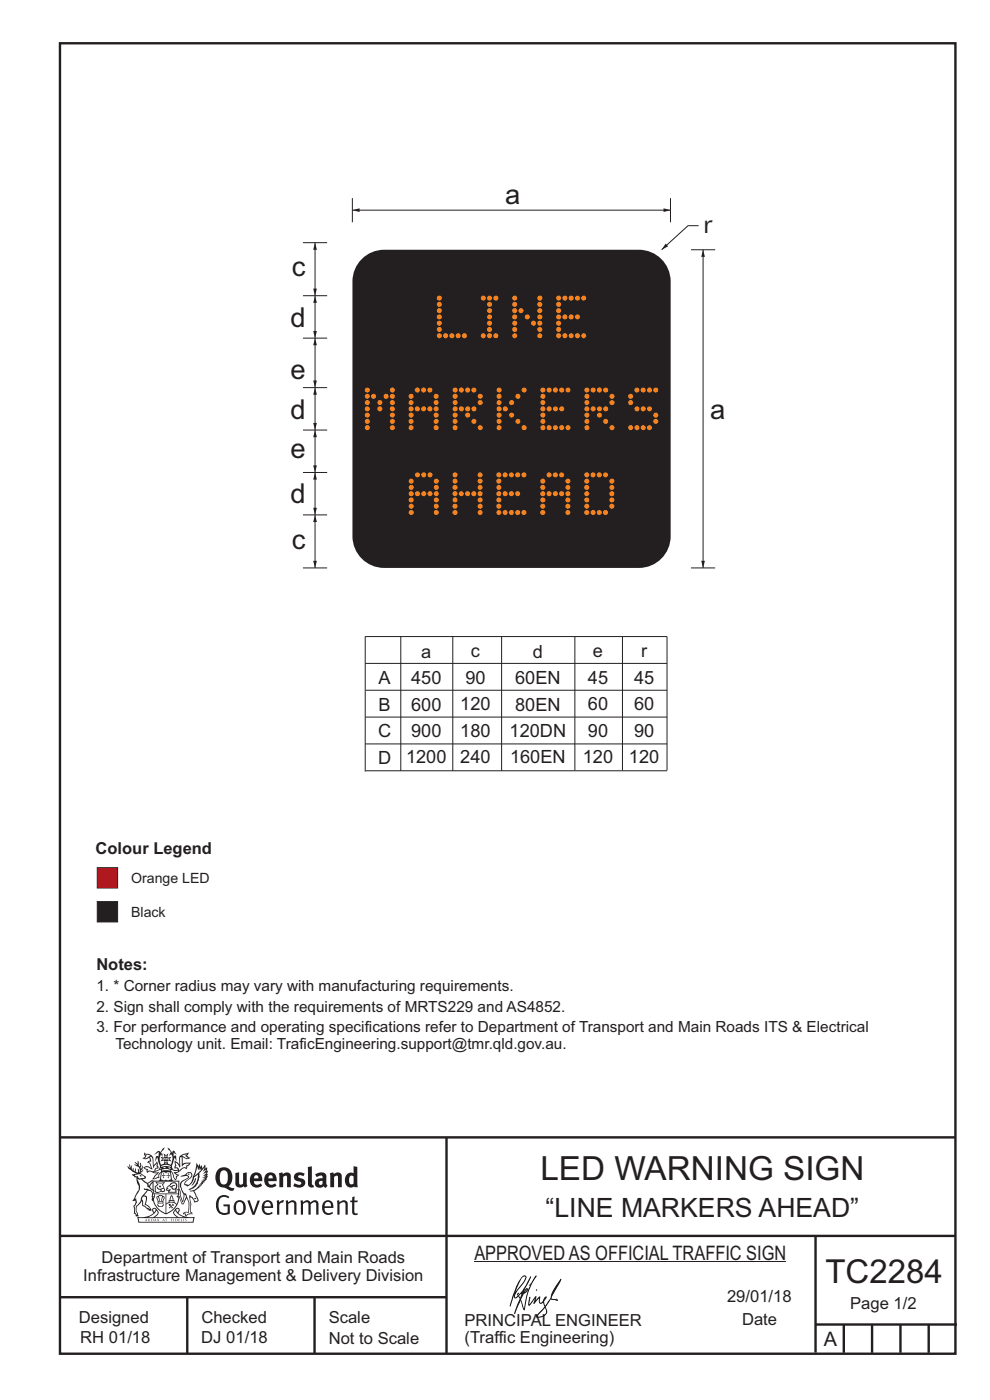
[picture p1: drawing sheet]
<svg xmlns="http://www.w3.org/2000/svg" width="210mm" height="297mm" viewBox="0 0 210 297" stroke-linecap="round" stroke-linejoin="round" font-family="sans-serif">
<defs><g id="words">
<text font-size="7.1" fill="#231f20" x="114.7" y="250.3">LED WARNING SIGN</text>
<text font-size="7" fill="#231f20" x="175.1" y="272.1">TC2284</text>
<g font-size="5.8" fill="#231f20">
<text x="107.1" y="43.4">a</text>
<text x="149.1" y="49.4">r</text>
<text x="61.9" y="58.6">c</text>
<text x="61.6" y="69.3">d</text>
<text x="61.6" y="80.4">e</text>
<text x="61.6" y="88.8">d</text>
<text x="150.6" y="88.8">a</text>
<text x="61.6" y="97.2">e</text>
<text x="61.6" y="106.8">d</text>
<text x="61.9" y="116.4">c</text>
</g>
<text font-size="5.6" fill="#231f20" x="115.7" y="258.1">“LINE MARKERS AHEAD”</text>
<g font-size="4.2" fill="#231f20">
<text x="100.6" y="267.2">APPROVED AS OFFICIAL TRAFFIC SIGN</text>
<text x="174.7" y="285.6">A</text>
</g>
<g font-size="3.9" fill="#231f20">
<text x="89.4" y="139.5">a</text>
<text x="99.9" y="139.4">c</text>
<text x="113" y="139.5">d</text>
<text x="125.8" y="139.4">e</text>
<text x="136" y="139.4">r</text>
<text x="80.3" y="145.2">A</text>
<text x="87.2" y="145.1">450</text>
<text x="98.7" y="145">90</text>
<text x="109.3" y="145.1">60EN</text>
<text x="124.7" y="145">45</text>
<text x="134.5" y="145">45</text>
<text x="80.3" y="150.8">B</text>
<text x="87.2" y="150.7">600</text>
<text x="97.6" y="150.6">120</text>
<text x="109.3" y="150.7">80EN</text>
<text x="124.7" y="150.6">60</text>
<text x="134.5" y="150.6">60</text>
<text x="80.2" y="156.4">C</text>
<text x="80.2" y="162">D</text>
<text x="86.1" y="162">1200</text>
<text x="87.2" y="156.3">900</text>
<text x="97.6" y="156.3">180</text>
<text x="97.6" y="161.9">240</text>
<text x="108.1" y="156.3">120DN</text>
<text x="108.2" y="162">160EN</text>
<text x="123.6" y="161.9">120</text>
<text x="124.7" y="156.3">90</text>
<text x="133.4" y="161.9">120</text>
<text x="134.5" y="156.3">90</text>
</g>
<g font-size="3.5" fill="#231f20">
<text x="20.3" y="181.1">Colour Legend</text>
<text x="20.5" y="205.8">Notes:</text>
<text x="21.6" y="267.9">Department of Transport and Main Roads</text>
<text x="17.7" y="271.8">Infrastructure Management &amp; Delivery Division</text>
<text x="16.7" y="280.6">Designed</text>
<text x="42.7" y="280.6">Checked</text>
<text x="69.7" y="280.6">Scale</text>
<text x="98.5" y="281.3">PRINCIPAL ENGINEER</text>
<text x="154.2" y="276.2">29/01/18</text>
<text x="157.4" y="281.2">Date</text>
<text x="180.3" y="277.7">Page 1/2</text>
<text x="17" y="284.8">RH 01/18</text>
<text x="42.7" y="284.8">DJ 01/18</text>
<text x="69.7" y="285.2">Not to Scale</text>
<text x="98.5" y="284.8">(Traffic Engineering)</text>
</g>
<g font-size="3.3" fill="#231f20">
<text x="20.5" y="210.2">1. * Corner radius may vary with manufacturing requirements.</text>
<text x="20.5" y="214.6">2. Sign shall comply with the requirements of MRTS229 and AS4852.</text>
<text x="20.5" y="219">3. For performance and operating specifications refer to Department of Transport and Main Roads ITS &amp; Electrical</text>
<text x="24.5" y="222.6">Technology unit. Email: TraficEngineering.support@tmr.qld.gov.au.</text>
</g>
<g font-size="3" fill="#231f20">
<text x="27.8" y="187.2">Orange LED</text>
<text x="27.8" y="194.5">Black</text>
</g>
</g></defs>
<g fill="none" stroke="#231f20" stroke-width=".51">
<path d="M12.7 9.2h190v278h-190zM12.7 241.3h190M94.7 241.4v45.8M12.7 275.2h82M12.7 262.2h190.1M39.7 275.2v12M66.7 275.2v12M173 262.1v24.9M173 281h30M179 281v6M185 281v6M191 281v6"/>
<path d="M197 281v6"/>
</g>
<g fill="#231f20">
<path d="M47 248.4a2.55 2.55 0 0 0 0 2.7l.3 .2a.81 .81 0 0 0 1-1v-.5a1.04 1.04 0 0 0-1.1-1.5zM46.3 248.1a1.82 1.82 0 0 1 2.1-.2 1.82 1.82 0 0 1 .9 1.8 2.29 2.29 0 0 1-.8 2l.7 .3h.5l-.2 .6a2.87 2.87 0 0 1-2-.7 2.12 2.12 0 0 1-1.7-3.1z" fill-rule="evenodd"/>
<path d="M49.9 248.9l.8-.2v2a.46 .46 0 0 0 .3 .6 .46 .46 0 0 0 .6-.3v-2.1l.7-.2v2.4l.2 .5-.5 .3-.3-.3a1.02 1.02 0 0 1-1.2 .3 1.02 1.02 0 0 1-.6-1.1z" fill-rule="evenodd"/>
<path d="M54 249.5l-.1 .5h.9a.49 .49 0 0 0-.2-.6 .49 .49 0 0 0-.6 .1zM53.4 249.1a1.34 1.34 0 0 1 1.6-.2 1.34 1.34 0 0 1 .6 1.5v.2h-1.7a.77 .77 0 0 0 .5 .8 .77 .77 0 0 0 .9-.4l.3 .5a1.59 1.59 0 0 1-2 .2 1.59 1.59 0 0 1-.5-2.1z" fill-rule="evenodd"/>
<path d="M57 249.5l-.1 .5h1a.49 .49 0 0 0-.2-.6 .49 .49 0 0 0-.7 .1zM56.4 249.1a1.34 1.34 0 0 1 1.6-.2 1.34 1.34 0 0 1 .7 1.5v.2h-1.8a.77 .77 0 0 0 .5 .8 .77 .77 0 0 0 .9-.4l.4 .5a1.59 1.59 0 0 1-2.1 .2 1.59 1.59 0 0 1-.5-2.1z" fill-rule="evenodd"/>
<path d="M59.2 248.9l.7-.2 .1 .4a.95 .95 0 0 1 1-.3 .95 .95 0 0 1 .7 .8v2.3h-.8v-2.3a.46 .46 0 0 0-.8 .1v2.2h-.8z" fill-rule="evenodd"/>
<path d="M62.6 249.1a1.75 1.75 0 0 1 2-.1l-.2 .5-.6-.2a.43 .43 0 0 0-.6 .3l.4 .3a1.04 1.04 0 0 1 1.2 1.1 1.04 1.04 0 0 1-1.4 1l-1.2-.4 .3-.6 1 .4 .4-.4a.88 .88 0 0 0-1-.5l-.4-.2-.1-.4z" fill-rule="evenodd"/>
<path d="M65.3 247.6l.8-.2 .1 3.8 .3 .2 .1 .4a.88 .88 0 0 1-1 0 .88 .88 0 0 1-.3-1z" fill-rule="evenodd"/>
<path d="M67.8 250.6a.43 .43 0 0 0-.1 .7 .43 .43 0 0 0 .7-.1v-.7zM66.8 249.1a1.7 1.7 0 0 1 2.4 .1v1.9l.3 .4-.4 .5-.5-.4a1.03 1.03 0 0 1-1.7-.1 1.03 1.03 0 0 1 .8-1.5h.7v-.4a.8 .8 0 0 0-1.2 .1z" fill-rule="evenodd"/>
<path d="M70 248.9l.7-.2 .1 .4a.95 .95 0 0 1 1-.3 .95 .95 0 0 1 .7 .8v2.3h-.8v-2.3a.46 .46 0 0 0-.8 .1v2.2h-.8z" fill-rule="evenodd"/>
<path d="M74.3 249.5a1.48 1.48 0 0 0 0 1.7h.5l.2-.1v-1.5l-.3-.2zM75 247.4l.8 .1 .1 4.4h-.7l-.1-.2a1.26 1.26 0 0 1-1.4 0 1.26 1.26 0 0 1-.5-1.3 1.29 1.29 0 0 1 .4-1.4 1.29 1.29 0 0 1 1.4-.1z" fill-rule="evenodd"/>
<path d="M46.4 253.9a1.72 1.72 0 0 1 2.3 0l-.3 .3a1.24 1.24 0 0 0-1.4-.2 1.24 1.24 0 0 0-.6 1.4 1.49 1.49 0 0 0 1.2 1.9l.7-.1v-1.3h-.8l-.1-.4h1.3v1.9a1.93 1.93 0 0 1-2.2 0 1.93 1.93 0 0 1-.7-2.2l.2-.8z" fill-rule="evenodd"/>
<path d="M50.4 255.1a1.65 1.65 0 0 0 .2 2.2 .99 .99 0 0 0 1-1.4 .78 .78 0 0 0-.4-.8 .78 .78 0 0 0-.8 0zM50 254.9a1.33 1.33 0 0 1 1.6-.1 1.33 1.33 0 0 1 .5 1.4 1.31 1.31 0 0 1-1.3 1.6 1.31 1.31 0 0 1-1.2-1.6v-.6z" fill-rule="evenodd"/>
<path d="M52.5 254.7l.4-.1 .9 2.6 .8-2.5h.5l-1.1 3h-.5z" fill-rule="evenodd"/>
<path d="M56.3 255.2l-.2 .7h1.3a.7 .7 0 0 0-.3-.8 .7 .7 0 0 0-.8 .1zM55.9 255a1.22 1.22 0 0 1 1.5-.2 1.22 1.22 0 0 1 .5 1.5h-1.8a.93 .93 0 0 0 .5 1 .93 .93 0 0 0 1.1-.2l.2 .3a1.43 1.43 0 0 1-1.8 .1 1.43 1.43 0 0 1-.6-1.7z" fill-rule="evenodd"/>
<path d="M58.7 254.7l.4-.1 .1 .5 .4-.4 .6-.1-.2 .5a.66 .66 0 0 0-.8 .7v1.9h-.4z" fill-rule="evenodd"/>
<path d="M60.6 254.7l.4-.1 .1 .5a.94 .94 0 0 1 1-.5 .94 .94 0 0 1 .8 .8v2.3h-.5l-.1-2.5a.81 .81 0 0 0-1.2 .3v2.2h-.4z" fill-rule="evenodd"/>
<path d="M63.7 254.7l.5-.1 .1 .5 .4-.3a.78 .78 0 0 1 1.1 .3 .9 .9 0 0 1 1-.5 .9 .9 0 0 1 .8 .8v2.3h-.5l-.1-2.5a.67 .67 0 0 0-1.1 .3v2.2h-.5v-2.4l-.4-.3-.7 .4v2.3h-.5z" fill-rule="evenodd"/>
<path d="M69 255.2l-.1 .7h1.3a.7 .7 0 0 0-.3-.8 .7 .7 0 0 0-.9 .1zM68.7 255a1.22 1.22 0 0 1 1.5-.2 1.22 1.22 0 0 1 .5 1.5h-1.8a.93 .93 0 0 0 .4 1 .93 .93 0 0 0 1.2-.2l.1 .3a1.44 1.44 0 0 1-1.7 .1 1.44 1.44 0 0 1-.6-1.7z" fill-rule="evenodd"/>
<path d="M71.4 254.7l.5-.1 .1 .5a.94 .94 0 0 1 1-.5 .94 .94 0 0 1 .8 .8v2.3h-.5l-.1-2.5a.81 .81 0 0 0-1.2 .3v2.2h-.4z" fill-rule="evenodd"/>
<path d="M74.7 253.9l.5-.1v.9h.7l-.1 .3h-.6v2.2l.1 .2h.5l.1 .3a.75 .75 0 0 1-1.2-.6v-2.1h-.4v-.3h.4z" fill-rule="evenodd"/>
<path d="M30.8 244.9l1.1 .3-.9 .5h-.4l.6-.5zM31.8 245.4h.2a2.44 2.44 0 0 1 .4 1.9l.1 .5 .7-1-.1 .6 .3 .3a.57 .57 0 0 0-.6 .7l-1-.1-.5 .2 .2-.5-.8-.3 .7-.1 .9 .5 .1-.1-.6-1.3-.2-.2h.5zM30.7 244.4l-.1 .5 .2 .4-.6 .4a1.04 1.04 0 0 0 1.4-.1l.2 .6-.3 .1-.2 .4a.94 .94 0 0 1 .8 1.1l-.2-.1a1.16 1.16 0 0 0-1.5-.1l.3 .4 .4 .2 .1 .5 .2 .1 .1-.2a.94 .94 0 0 1 1.1 .2l.8 .1-1.2 1.2a1.13 1.13 0 0 0 1.2-.2l.4-.1-.1-.4 .5-.8a.83 .83 0 0 0-.6 1.1l-.3-.1-.7 .4 1.1-1.4-.5 .1-.5-.1 1.3-.5-.1-.1-.9 .4v-.3l.2-.2 .3 .1 .1-.3-.2-.4v-.6l-.1-.4-.7 1v-.7a1.42 1.42 0 0 0-1.6-1.8z" fill-rule="evenodd"/>
<path d="M38.5 245.2l.5-.2 .7-.1-.6 .3 .8 .5h-.3zM38.3 245.5l.2-.1 .1 2a1.69 1.69 0 0 1 1.6-.6l-.8 .5 .1 .5a1.1 1.1 0 0 0-1.5 .6l-.1-.5-.2-.2h-.5l.3-.4-.3-.7a1.42 1.42 0 0 1 .8 1.1l.2-.1zM37.1 246.2l.1 1-.2 .3 .1 .4h.5l.1 .2a.96 .96 0 0 1-1.1-.1l-.1 .1a1.06 1.06 0 0 0 1.3 .2v.1a.72 .72 0 0 1-1 .2l.3 .5 .6 .2-.4 .2-.1 .6-.2-.3-.4-1.1-.4-.4 .4 .9a1.54 1.54 0 0 0 .7 1.2l.2-.3a.58 .58 0 0 1 .4-.8l.2-.1h-.3l-.5-.3 .9-.5a.93 .93 0 0 1 1.2-.5v.2l.2-.2 .1-.5a.99 .99 0 0 0 .7-.8l-1.3 .1-.3 .2-.1-1.4 .9 .4 .9-.3h-.4l-.5-.4 .4-.7-.6 .2a1.46 1.46 0 0 0-1.4 2.1v.4l-.2-.4z" fill-rule="evenodd"/>
<path d="M35.6 248.9l.2 .1-.1 .3 .4 .1h-.4v.6l-.1-.6h-.3l.3-.1z" fill-rule="evenodd"/>
<path d="M34.6 248.9l.2 .1v.3l.3 .1h-.3l-.1 .6v-.6h-.4l.4-.1z" fill-rule="evenodd"/>
<path d="M34.3 248.8a.57 .57 0 0 1 .9 .2 .57 .57 0 0 1 .9-.2l.2 1.4h-.2a.57 .57 0 0 1-.9 0 .69 .69 0 0 1-1.1 0zM34.2 248.1l-.3 2.1-.2 .4h3l-.2-.4-.3-2.1h-.2v.2l-.8-.1-.8 .1v-.2z" fill-rule="evenodd"/>
<path d="M34.2 252.4a.3 .3 0 0 0 .6 0 .3 .3 0 0 0-.6 0zM33.3 250.9l.3 .3-.3 .4a.79 .79 0 0 0 0 1.3l.8-.2-.1-.3a.55 .55 0 0 1-.7-.6l.1-.1 .2 .3 .3 .2 .8-.2-.4-.7 .4-.4-.7 .2zM33 250.7l1.1 .2 .9-.2-.4 .6 .4 1.2a.56 .56 0 0 1-.8 .3l-.2 .1a.73 .73 0 0 1-.9 .1 .73 .73 0 0 1-.3-1v-.4l.6-.4z" fill-rule="evenodd"/>
<path d="M35.6 251.8l.7-.4a.58 .58 0 0 1 1-.1 .58 .58 0 0 1-.4 .9l-.3-.3a.43 .43 0 0 1 .6-.4 .57 .57 0 0 0-.8 .2l-.2-.1-.3 .1 .4 .2a.55 .55 0 0 0 .9 .4v.5h-1.3l.3-.4-.1-.1-.6 .1 .2-.3-.2-.1zM35.4 251.8l-.1 .2a.39 .39 0 0 0 .2 .6h.3l-.2 .4h1.9l-.1-.8a.86 .86 0 0 0-.1-1.3 .86 .86 0 0 0-1.3 .4z" fill-rule="evenodd"/>
<path d="M36 254.8h.8v.2h-.8zM36.4 253.8l.2 .8h-.4zM36.4 253.5l-.3 .5-.1 .6h-.2v.4l-.7 .4 .2 .1a1.48 1.48 0 0 1 2.1 .2l.2-.1-.6-.5v-.5h-.2l-.1-.6z" fill-rule="evenodd"/>
<path d="M35.8 255.4l.4 .1 .1 .3 .3-.2-.2-.2a.38 .38 0 0 1 .5 .5l-.2-.2-.3 .2 .3 .2-.3 .3-.1-.4-.4 .4-.1-.2 .4-.3-.1-.1-.2 .1z" fill-rule="evenodd"/>
<path d="M34.5 254h.2v.2l-.2 .6h-.2zM33.6 255.3h.9v.2a.55 .55 0 0 1-.8 .4v-.2l-.2-.1zM33.4 254h.2l.2 .8h-.2zM33.6 255l.8-.1 .1 .2h-.8zM33.8 253.7h.5l-.2 1.1h-.1zM33.3 253.8l-.1 .3 .3 1.1a.48 .48 0 0 0-.1 .6 .48 .48 0 0 0 .5 .2h.5a.49 .49 0 0 0 .2-.8l.3-1.1-.1-.3a1.42 1.42 0 0 0-1.5 0z" fill-rule="evenodd"/>
<path d="M33.7 251.5l.4 .1 .1 .3h-.3z" fill-rule="evenodd"/>
<path d="M41.3 250.1l.3-.2-.2 .8-.6 .8h-.2l.5-.7z" fill-rule="evenodd"/>
<path d="M39.7 249l.3-.2 .5 .2a.88 .88 0 0 1-.6 1.1 1.22 1.22 0 0 0-.8 1.3l.5 .2a.72 .72 0 0 0 .9-.4l.5-.8 .2-.6 .8-.6v.2a2.85 2.85 0 0 1-2 2.9l.1 .1a2.13 2.13 0 0 0 1.9-1.5v-.3a2.01 2.01 0 0 0 .3-1.7l1.1-1.3-.4 1 .7-.5-.7 1 .8-.4-.8 .8 .7-.2-.9 .6 .8-.1-.8 .4h.7l-.8 .3 .3 .2h-.4l.2 .3h-.4l.2 .3h-.4l.1 .2h-.1a2.16 2.16 0 0 1-2 1.1l.1 .2 .4-.1a.76 .76 0 0 1 .7 .8l.5 1.2-.6 .2a1.45 1.45 0 0 0-1.1-1.3l.2 1.8-.1 1.8 .4 .3a1.07 1.07 0 0 0-1.2 .4v-.3l-.5-.2a.87 .87 0 0 1 1.1-.1v-.7a4.4 4.4 0 0 0-.6-3.1l-.1-.3h-.2a2.16 2.16 0 0 1-.7-2.2l.3-.4 1.2-.7a.55 .55 0 0 0-.4-.8zM37.8 252.4a.76 .76 0 0 1 .3 1.1l.6 1.6 .4-1.7 .2 .1a.61 .61 0 0 1-.1 .9l-.3 .8-.2 .1-.7-1.6-.3 .1a1.18 1.18 0 0 0 .1-1.4zM41.8 247.5l.2 .7 .3-.5v.6l.4-.5a1.9 1.9 0 0 1-1.2 1.4l-.3 .3zM38.2 249.6l1.4-.2 .2 .2v.3l-.5 .2a1.26 1.26 0 0 0-.9 1.9l.2 .7a1.84 1.84 0 0 1 .1 2.1l-.4-1.4a.96 .96 0 0 0-.4-1.2l-.4 .2a.78 .78 0 0 1 0 1.3l.1 .3h.4l.4 1.1a.38 .38 0 0 0 .2 .4 .38 .38 0 0 0 .4-.1l.6-1.2a2.94 2.94 0 0 1 .4 2.5l-.1 .4h-.8l-.3 .4v.2l.4-.1 .1 .4 .2 .1a1.02 1.02 0 0 1 1.3-.5v-.4l-.3-.1 .1-1.8-.3-1.3h.1a1.14 1.14 0 0 1 .8 1 .63 .63 0 0 0 .8-.2 .63 .63 0 0 0-.2-.9l-.6-1.2 .9-.6 .2-.4h.3l-.1-.2h.4l-.1-.3h.3l-.1-.3 .5-.1-.2-.2 .6-.4v-.2h-.2l.4-.5h-.3l.3-.5-.4 .1 .4-.5v-.3l-.3 .2 .2-.7-.1-.2-.4 .3v-.8l-.6 .8-.2-.8-.2 .5-.3-.7-.1 .6-.5-.8-.1 1.4-.6 1.8a1.81 1.81 0 0 1-1 1.5l-.6-.2a1.75 1.75 0 0 1 1.1-1.2 .75 .75 0 0 0 .1-1.3 .75 .75 0 0 0-1.2 .4z" fill-rule="evenodd"/>
<path d="M41.2 254.1h.3l.2 .2-.4 .1z" fill-rule="evenodd"/>
<path d="M29.4 258.4h11.6l-.1 .8h-11.4zM31.3 258.2l.5-.1a2.48 2.48 0 0 0 1.4-1.3l.3 .5-.5 .6-.5 .3zM32.5 256.6l.3-.2 .2 .1-.3 .7zM37.2 256.8a2.65 2.65 0 0 0 1.8 1.4h-1.1l-.5-.3-.5-.6zM37.4 256.5l.2-.1 .3 .2-.3 .6zM29.2 258.2l.1 1.2h11.8l.2-1.1-.2-.1a4.1 4.1 0 0 1-3.3-.9l.3-.4-.1-.6a1.06 1.06 0 0 0-1.3 1l.2 .4 .6 .5h-4.7l.3-.1a.84 .84 0 0 0 .6-.8 .84 .84 0 0 0-.5-.8l-.3-.2h-.5l-.1 .6 .3 .4a4.2 4.2 0 0 1-3.4 .9z" fill-rule="evenodd"/>
<path d="M31 258.7l.1 .2h-.2zM31 258.5l-.3 .6 .4-.2 .2 .2z" fill-rule="evenodd"/>
<path d="M31.3 258.6h.3v.4a.25 .25 0 0 0 .2-.1 .25 .25 0 0 0-.1-.3h.1a.29 .29 0 0 1 0 .4 .29 .29 0 0 1-.4 0 .29 .29 0 0 1 0-.4z" fill-rule="evenodd"/>
<path d="M32.2 258.6a.22 .22 0 0 1 .3 .2 .22 .22 0 0 1-.3 .2zM32 258.6l.1 .4a.33 .33 0 0 0 .4 0 .33 .33 0 0 0 0-.4 .33 .33 0 0 0-.5 0z" fill-rule="evenodd"/>
<path d="M32.9 258.7l.1 .2h-.2zM32.9 258.5l-.2 .6 .3-.2 .2 .2z" fill-rule="evenodd"/>
<path d="M33.3 258.6h.2l.1 .1 .2-.1-.2 .2 .2 .3-.3-.3-.1 .3h-.1l.2-.3z" fill-rule="evenodd"/>
<path d="M34.7 258.7l.1 .2h-.2zM34.7 258.5l-.3 .6 .4-.2 .2 .2z" fill-rule="evenodd"/>
<path d="M35 258.5h.5l-.2 .1v.5h-.2l.1-.5z" fill-rule="evenodd"/>
<path d="M36.2 258.6l.3-.1-.1 .1v.2h.1h-.1v.3h-.2z" fill-rule="evenodd"/>
<path d="M36.7 258.6h.2v.5h-.2z" fill-rule="evenodd"/>
<path d="M37.3 258.6a.22 .22 0 0 1 .3 .2 .22 .22 0 0 1-.3 .2zM37.1 258.6v.4a.33 .33 0 0 0 .5 0 .33 .33 0 0 0 0-.4 .33 .33 0 0 0-.5 0z" fill-rule="evenodd"/>
<path d="M37.8 258.6l.4-.1-.2 .1v.2h.1h-.1v.2l.2 .1h-.4z" fill-rule="evenodd"/>
<path d="M38.4 258.6h.2l-.1 .4 .2 .1h-.3z" fill-rule="evenodd"/>
<path d="M38.9 258.6h.2v.5h-.2z" fill-rule="evenodd"/>
<path d="M39.3 258.6h.2h-.1l.2 .3-.2 .2-.1-.1v-.1l.2 .1z" fill-rule="evenodd"/>
<path d="M34.2 247.4a1.51 1.51 0 0 1 2 .2 2.67 2.67 0 0 0-2.1 0zM35.7 247.6l.4 .1 .1 .3-.4-.1zM34.6 247.6h.5l.1 .2h-.4zM34 247.8l.3 .2h-.3zM34.9 246.9l.3-.2 .3 .2zM34.9 245.6l.2 .1v.3h-.2zM35 245.1l.2 .2 .2-.2-.1 .3h-.2zM35.1 246.3h.2l.1 .4-.2-.2-.2 .2zM35.3 245.7l.2-.1v.4h-.2zM34.4 245.7h.3l.1 .3-.4 .1 .2-.2zM35.7 245.7h.3l-.2 .2 .2 .2-.4-.1zM32.7 244.9l1-.5-.1 1-.2-.2-.3 .2-.3 1.1 .5-1 .3 .9a1.84 1.84 0 0 1 .2 1.7l.4 .1a2.48 2.48 0 0 1 2.2 0l.2-.2-.2-.7 .7-1.8 .4 .7-.2-1-.2-.1-.2 .3v-.9l.6 .4-.6-.8-.3 .1-.1 .4-.5-.9-.5-.3 .2 .5 .6 .5-.5 .8 .4-.4a2.06 2.06 0 0 1 0 2.3l-.5-.2-.2-.6 .1-.1 .8 .2-.4-.5 .4-.5-.7 .2-.2-.2 .2-.7-.5 .4-.5-.4 .2 .7-.2 .2-.7-.2 .4 .5-.4 .5 .8-.2 .1 .1-.2 .6-.5 .2a2.02 2.02 0 0 1 0-2.2l.3 .5-.1-.7-.3-.1 .8-1.2-.4 .3-.5 .8-.2-.3a.8 .8 0 0 0-.8 .5z" fill-rule="evenodd"/>
<path d="M29.2 250.1l.3 .1a.61 .61 0 0 1 .8 .4l.3 .2a.8 .8 0 0 1 .6 1l.4 .1 .5 .5a1 1 0 0 1 .5 1.1l-.1 .7v-.5h-.1a.96 .96 0 0 0-.8-1.3l-.2-.2h-.7l-.1-.1-.1 .1 .1 .3h.6l-1.2 1.3-.2 1-.4 .6a1.33 1.33 0 0 0-.5 1.8l.2 .5a1.26 1.26 0 0 1-.5-1.5l-.1-.3a1.56 1.56 0 0 0 .4-1.7l-.3 .2 .2-.5a3.2 3.2 0 0 0 .7-3zM30.4 253.9h.4a2.06 2.06 0 0 1-.1 1.6l.7 .5 .4 .4-.6-.1-.8-.6-.1-.9a.51 .51 0 0 1 .1-.9zM28.6 249.3a1.52 1.52 0 0 1 2.1 .5l-1.1 .2-.2-.1-.1-.4h-.5zM27.5 247v.8l-.3-.4h-.1a3.1 3.1 0 0 0 1.9 1.6l-1 .1 .5 .6 .5 .1 .1 1.1a1.84 1.84 0 0 1-.3 2.5l-.4 .9-.3 .4 .2 .1 .4-.1 .1 .4-.2 .5-.3 .2 .1 1.7h.2l.3 .5 .1 .1 .4-.1-.1-.5a1.3 1.3 0 0 1-.1-1.7l.9-1 .1 1.1 .6 .2 .5 .5 .1-.1 .2 .3h.5a1.85 1.85 0 0 0-1.2-1.4l.1-.3a1.39 1.39 0 0 0 0-1.4l-.5-.1 .5-.5a.66 .66 0 0 1 .9-.4 .66 .66 0 0 1 .3 .9l-.1 .4 .2-.1v.2l-.1 .3 .2 .5 .1-.3a2.24 2.24 0 0 0 .1-2.2 .73 .73 0 0 1-.7-.7 .73 .73 0 0 1 .6-.7v-.2a.94 .94 0 0 0-.9 .8 .48 .48 0 0 1-.1-.6 .48 .48 0 0 1 .5-.2l.5-.3a.51 .51 0 0 0-.8 .2l-.5 .2-1-.8h.6l.2-.5-1.2-.7 .5-.5v-.3l-.5 .4 .1-.2a.69 .69 0 0 0 .2-1v.4l-.2 .3v-1.1l-.3-.2 .1 .6-.1 .2-.4-1.3v.7l-.6-.4 .5 .7-.6-.2 .3 .3a1 1 0 0 1 .7 1.4l-.2-.8v.9l-.5-.2v-.8l-.2 .7-.2-.1-.1-.6-.2 .4-.2-.2 .1-.7-.2 .5z" fill-rule="evenodd"/>
<path d="M29.6 249.4l.2-.1 .3 .2z" fill-rule="evenodd"/>
<path d="M32.4 250.5h5.6v2l-.2-.1v-1.7h-5.2v2.5h5.2v-.8l.1 .2-.1 1.1v-.3h-2.5v4a4.1 4.1 0 0 0 2.6-3.6l.1-.1a4 4 0 0 1-2.8 3.9 4.2 4.2 0 0 1-2.8-4.7l.1 1.2 .1-.1a3.8 3.8 0 0 0 2.5 3.4v-4h-2.5l-.2-.9z" fill-rule="evenodd"/>
<circle cx="40" cy="249.1" r=".17"/>
</g>
<path d="M100.6 267.7h66.2" fill="none" stroke="#231f20" stroke-width=".21"/>
<g fill="#000001">
<path d="M111.6 273.7l.2-.2-.5 .7zM110.4 274.5l.3 .1-.3 .7-.3-.4zM110.9 270.9l.5-.1a9.3 9.3 0 0 1-2 3.2l-.1 .2 1-2.5zM110.6 271a14.7 14.7 0 0 0-2.2 4.9l-.3 1.2 .1 .1 .8-2.4a.42 .42 0 0 0 .2 .7 .42 .42 0 0 0 .6-.3l.2-.2 .2 .6-1.1 3.1h.2l1.1-2.8 .6 1.9 .2 .2 .2-.5a13.5 13.5 0 0 1 2-6.2l.5-.5-.2-.2-1.6 2.1 .4-.1a14.9 14.9 0 0 0-1.3 5.1l-.4-1.2a1.39 1.39 0 0 1 .2-1.8l.1-.2a.92 .92 0 0 0 .8-1.2 .75 .75 0 0 0-.7 .7l-.2 .2 1.6-3.4h-.1l-.4 .7a10.5 10.5 0 0 1-2.2 3.2l.2-.4a.32 .32 0 0 0-.4 .2 .32 .32 0 0 0 .1 .4l-.5 .4a3.2 3.2 0 0 1 1.1-2.3l.5-.6a2.49 2.49 0 0 0 .7-1.6l-.3-.2z" fill-rule="evenodd"/>
<path d="M115.6 277.5a1.15 1.15 0 0 1 .1 1.3 1.15 1.15 0 0 1-1.2 .5h-.5zM112.3 275.1l-.3 1.7 .3 .2 1.2-1.5-.3 1.1 1.1-1.2a.94 .94 0 0 0 .4 1.2l.5-.3 .3 .9-1.2 1.3a.98 .98 0 0 0-.5 1 1.9 1.9 0 0 0 2.3-1.3l-.1-.3a1.02 1.02 0 0 1 .3-1.4l.5-.9 1.5 .3-.2-.5v.3l-1.1-.2v-.2l2-3.6 .1-.3-.1-.1-1.8 2.7a6.6 6.6 0 0 1-1.5 3l-.2-.2a1.01 1.01 0 0 1 .4-1.4l.1-.2-.3-.2-.3 .5-.2 .5-.5 .4-.2-.4 .1-.9-.2-.1-.8 .9 .2-.9h-.1l-1.4 1.7 .2-1.4v-.1z" fill-rule="evenodd"/>
<path d="M113.7 273.5l.3 .3h-.3z" fill-rule="evenodd"/>
</g>
<path d="M20.6 184.1h4.3v4.3h-4.3z" fill-rule="evenodd" fill="#ed1c24" stroke="#231f20" stroke-width=".21"/>
<path d="M20.6 191.3h4.3v4.3h-4.3z" fill-rule="evenodd" fill="#231f20" stroke="#231f20" stroke-width=".21"/>
<g fill="none" stroke="#231f20" stroke-width=".21">
<path d="M149.1 53v67.5M77.5 135h64v28.4M77.5 135v28.7M85 135v28.5M96 135v28.5M106.4 135v28.5M121.9 135v28.4M132 135v28.4M77.5 152.1h64M77.5 140.7h64M77.5 157.8h64M77.5 146.4h64"/>
<path d="M77.5 163.5h64"/>
</g>
<g fill="#231f20">
<path d="M149.1 53l.4 1.5h-.8z"/>
<path d="M148.7 119h.8l-.4 1.5z"/>
</g>
<path d="M74.8 44.6h67.5" fill="none" stroke="#231f20" stroke-width=".21"/>
<g fill="#231f20">
<path d="M140.8 44.2l1.5 .4-1.5 .4z"/>
<path d="M74.8 44.6l1.5-.4v.8z"/>
</g>
<path d="M74.7 42v5.2M142.2 42v5.2M148.2 47.9h-2.3l-5.6 5.1" fill="none" stroke="#231f20" stroke-width=".21"/>
<path d="M141.2 51.7l.5 .6-1.4 .7z" fill="#231f20"/>
<path d="M146.6 53h5.1M64.3 109.2h5.1M66.8 109.2v11.3" fill="none" stroke="#231f20" stroke-width=".21"/>
<g fill="#231f20">
<path d="M66.8 109.2l.4 1.5h-.8z"/>
<path d="M66.4 119h.8l-.4 1.5z"/>
</g>
<path d="M66.8 100.2v9M64.3 120.5h5.1M146.6 120.5h5.1" fill="none" stroke="#231f20" stroke-width=".21"/>
<g fill="#231f20">
<path d="M66.8 100.2l.4 1.5h-.8z"/>
<path d="M66.4 107.7h.8l-.4 1.5z"/>
</g>
<path d="M66.8 91.2v9M64.3 100.2h5.1" fill="none" stroke="#231f20" stroke-width=".21"/>
<g fill="#231f20">
<path d="M66.8 91.2l.4 1.5h-.8z"/>
<path d="M66.4 98.7h.8l-.4 1.5z"/>
</g>
<path d="M64.3 91.2h5.1M66.8 82.2v9" fill="none" stroke="#231f20" stroke-width=".21"/>
<g fill="#231f20">
<path d="M66.8 82.2l.4 1.5h-.8z"/>
<path d="M66.4 89.7h.8l-.4 1.5z"/>
</g>
<path d="M66.8 71.7v10.5M64.3 82.2h5.1" fill="none" stroke="#231f20" stroke-width=".21"/>
<g fill="#231f20">
<path d="M66.8 71.7l.4 1.5h-.8z"/>
<path d="M66.4 80.7h.8l-.4 1.5z"/>
</g>
<path d="M64.3 71.7h5.1M66.8 62.7v9" fill="none" stroke="#231f20" stroke-width=".21"/>
<g fill="#231f20">
<path d="M66.8 62.7l.4 1.5h-.8z"/>
<path d="M66.4 70.2h.8l-.4 1.5z"/>
<path d="M77.1 54.6a6.7 6.7 0 0 1 4.4-1.6h54a6.7 6.7 0 0 1 6.8 6.7v54a6.7 6.7 0 0 1-6.8 6.8h-54a6.7 6.7 0 0 1-6.7-6.8v-54a6.7 6.7 0 0 1 2.3-5.1z" fill-rule="evenodd"/>
</g>
<path d="M64.3 51.5h5.1M66.8 51.5v11.2" fill="none" stroke="#231f20" stroke-width=".21"/>
<g fill="#231f20">
<path d="M66.8 51.5l.4 1.5h-.8z"/>
<path d="M66.4 61.2h.8l-.4 1.5z"/>
</g>
<path d="M64.3 62.7h5.1" fill="none" stroke="#231f20" stroke-width=".21"/>
<g fill="#231f20" stroke="#231f20" stroke-width=".21">
<path d="M92.5 62.6h1.4v1.3h-1.4z" fill-rule="evenodd"/>
<path d="M92.5 63.9h1.4v1.3h-1.4z" fill-rule="evenodd"/>
<path d="M92.5 65.2h1.4v1.4h-1.4z" fill-rule="evenodd"/>
<path d="M92.5 66.6h1.4v1.3h-1.4z" fill-rule="evenodd"/>
<path d="M92.5 67.9h1.4v1.3h-1.4z" fill-rule="evenodd"/>
<path d="M92.5 69.2h1.4v1.4h-1.4z" fill-rule="evenodd"/>
<path d="M92.5 70.6h1.4v1.3h-1.4z" fill-rule="evenodd"/>
<path d="M93.9 62.6h1.3v1.3h-1.3z" fill-rule="evenodd"/>
<path d="M93.9 63.9h1.3v1.3h-1.3z" fill-rule="evenodd"/>
<path d="M93.9 65.2h1.3v1.4h-1.3z" fill-rule="evenodd"/>
<path d="M93.9 66.6h1.3v1.3h-1.3z" fill-rule="evenodd"/>
<path d="M93.9 67.9h1.3v1.3h-1.3z" fill-rule="evenodd"/>
<path d="M93.9 69.2h1.3v1.4h-1.3z" fill-rule="evenodd"/>
<path d="M93.9 70.6h1.3v1.3h-1.3z" fill-rule="evenodd"/>
<path d="M95.2 62.6h1.3v1.3h-1.3z" fill-rule="evenodd"/>
<path d="M95.2 63.9h1.3v1.3h-1.3z" fill-rule="evenodd"/>
<path d="M95.2 65.2h1.3v1.4h-1.3z" fill-rule="evenodd"/>
<path d="M95.2 66.6h1.3v1.3h-1.3z" fill-rule="evenodd"/>
<path d="M95.2 67.9h1.3v1.3h-1.3z" fill-rule="evenodd"/>
<path d="M95.2 69.2h1.3v1.4h-1.3z" fill-rule="evenodd"/>
<path d="M95.2 70.6h1.3v1.3h-1.3z" fill-rule="evenodd"/>
<path d="M96.5 62.6h1.4v1.3h-1.4z" fill-rule="evenodd"/>
<path d="M96.5 63.9h1.4v1.3h-1.4z" fill-rule="evenodd"/>
<path d="M96.5 65.2h1.4v1.4h-1.4z" fill-rule="evenodd"/>
<path d="M96.5 66.6h1.4v1.3h-1.4z" fill-rule="evenodd"/>
<path d="M96.5 67.9h1.4v1.3h-1.4z" fill-rule="evenodd"/>
<path d="M96.5 69.2h1.4v1.4h-1.4z" fill-rule="evenodd"/>
<path d="M96.5 70.6h1.4v1.3h-1.4z" fill-rule="evenodd"/>
<path d="M97.9 62.6h1.3v1.3h-1.3z" fill-rule="evenodd"/>
<path d="M91.2 62.6h1.3v1.3h-1.3z" fill-rule="evenodd"/>
<path d="M99.2 62.6h1.3v1.3h-1.3z" fill-rule="evenodd"/>
<path d="M91.2 63.9h1.3v1.3h-1.3z" fill-rule="evenodd"/>
<path d="M99.2 63.9h1.3v1.3h-1.3z" fill-rule="evenodd"/>
<path d="M91.2 65.2h1.3v1.4h-1.3z" fill-rule="evenodd"/>
<path d="M99.2 65.2h1.3v1.4h-1.3z" fill-rule="evenodd"/>
<path d="M91.2 66.6h1.3v1.3h-1.3z" fill-rule="evenodd"/>
<path d="M99.2 66.6h1.3v1.3h-1.3z" fill-rule="evenodd"/>
<path d="M91.2 67.9h1.3v1.3h-1.3z" fill-rule="evenodd"/>
<path d="M99.2 67.9h1.3v1.3h-1.3z" fill-rule="evenodd"/>
<path d="M91.2 69.2h1.3v1.4h-1.3z" fill-rule="evenodd"/>
<path d="M99.2 69.2h1.3v1.4h-1.3z" fill-rule="evenodd"/>
<path d="M91.2 70.6h1.3v1.3h-1.3z" fill-rule="evenodd"/>
<path d="M99.2 70.6h1.3v1.3h-1.3z" fill-rule="evenodd"/>
<path d="M91.2 61.2h1.3v1.4h-1.3z" fill-rule="evenodd"/>
<path d="M91.2 71.9h1.3v1.3h-1.3z" fill-rule="evenodd"/>
<path d="M99.2 61.2h1.3v1.4h-1.3z" fill-rule="evenodd"/>
<path d="M99.2 71.9h1.3v1.3h-1.3z" fill-rule="evenodd"/>
<path d="M92.5 61.2h1.4v1.4h-1.4z" fill-rule="evenodd"/>
<path d="M92.5 71.9h1.4v1.3h-1.4z" fill-rule="evenodd"/>
<path d="M93.9 61.2h1.3v1.4h-1.3z" fill-rule="evenodd"/>
<path d="M93.9 71.9h1.3v1.3h-1.3z" fill-rule="evenodd"/>
<path d="M95.2 61.2h1.3v1.4h-1.3z" fill-rule="evenodd"/>
<path d="M95.2 71.9h1.3v1.3h-1.3z" fill-rule="evenodd"/>
<path d="M96.5 61.2h1.4v1.4h-1.4z" fill-rule="evenodd"/>
<path d="M96.5 71.9h1.4v1.3h-1.4z" fill-rule="evenodd"/>
<path d="M97.9 61.2h1.3v1.4h-1.3z" fill-rule="evenodd"/>
<path d="M97.9 71.9h1.3v1.3h-1.3z" fill-rule="evenodd"/>
<path d="M97.9 63.9h1.3v1.3h-1.3z" fill-rule="evenodd"/>
<path d="M97.9 65.2h1.3v1.4h-1.3z" fill-rule="evenodd"/>
<path d="M97.9 66.6h1.3v1.3h-1.3z" fill-rule="evenodd"/>
<path d="M97.9 67.9h1.3v1.3h-1.3z" fill-rule="evenodd"/>
<path d="M97.9 69.2h1.3v1.4h-1.3z" fill-rule="evenodd"/>
<path d="M97.9 70.6h1.3v1.3h-1.3z" fill-rule="evenodd"/>
</g>
<g fill="#f5821f">
<circle cx="93.2" cy="63.2" r=".53"/>
<circle cx="93.2" cy="64.6" r=".53"/>
<circle cx="94.5" cy="71.2" r=".53"/>
<circle cx="93.2" cy="65.9" r=".53"/>
<circle cx="93.2" cy="67.2" r=".53"/>
<circle cx="93.2" cy="68.6" r=".53"/>
<circle cx="93.2" cy="69.9" r=".53"/>
<circle cx="93.2" cy="71.2" r=".53"/>
<circle cx="95.9" cy="71.2" r=".53"/>
<circle cx="97.2" cy="71.2" r=".53"/>
<circle cx="98.5" cy="71.2" r=".53"/>
</g>
<g fill="#231f20" stroke="#231f20" stroke-width=".21">
<path d="M100.5 62.6h1.4v1.3h-1.4z" fill-rule="evenodd"/>
<path d="M100.5 63.9h1.4v1.3h-1.4z" fill-rule="evenodd"/>
<path d="M100.5 65.2h1.4v1.4h-1.4z" fill-rule="evenodd"/>
<path d="M100.5 66.6h1.4v1.3h-1.4z" fill-rule="evenodd"/>
<path d="M100.5 67.9h1.4v1.3h-1.4z" fill-rule="evenodd"/>
<path d="M100.5 69.2h1.4v1.4h-1.4z" fill-rule="evenodd"/>
<path d="M100.5 70.6h1.4v1.3h-1.4z" fill-rule="evenodd"/>
<path d="M101.9 62.6h1.3v1.3h-1.3z" fill-rule="evenodd"/>
<path d="M101.9 63.9h1.3v1.3h-1.3z" fill-rule="evenodd"/>
<path d="M101.9 65.2h1.3v1.4h-1.3z" fill-rule="evenodd"/>
<path d="M101.9 66.6h1.3v1.3h-1.3z" fill-rule="evenodd"/>
<path d="M101.9 67.9h1.3v1.3h-1.3z" fill-rule="evenodd"/>
<path d="M101.9 69.2h1.3v1.4h-1.3z" fill-rule="evenodd"/>
<path d="M101.9 70.6h1.3v1.3h-1.3z" fill-rule="evenodd"/>
<path d="M103.2 62.6h1.3v1.3h-1.3z" fill-rule="evenodd"/>
<path d="M103.2 63.9h1.3v1.3h-1.3z" fill-rule="evenodd"/>
<path d="M103.2 65.2h1.3v1.4h-1.3z" fill-rule="evenodd"/>
<path d="M103.2 66.6h1.3v1.3h-1.3z" fill-rule="evenodd"/>
<path d="M103.2 67.9h1.3v1.3h-1.3z" fill-rule="evenodd"/>
<path d="M103.2 69.2h1.3v1.4h-1.3z" fill-rule="evenodd"/>
<path d="M103.2 70.6h1.3v1.3h-1.3z" fill-rule="evenodd"/>
<path d="M104.5 62.6h1.3v1.3h-1.3z" fill-rule="evenodd"/>
<path d="M104.5 63.9h1.3v1.3h-1.3z" fill-rule="evenodd"/>
<path d="M104.5 65.2h1.3v1.4h-1.3z" fill-rule="evenodd"/>
<path d="M104.5 66.6h1.3v1.3h-1.3z" fill-rule="evenodd"/>
<path d="M104.5 67.9h1.3v1.3h-1.3z" fill-rule="evenodd"/>
<path d="M104.5 69.2h1.3v1.4h-1.3z" fill-rule="evenodd"/>
<path d="M104.5 70.6h1.3v1.3h-1.3z" fill-rule="evenodd"/>
<path d="M105.8 62.6h1.4v1.3h-1.4z" fill-rule="evenodd"/>
<path d="M99.2 62.6h1.3v1.3h-1.3z" fill-rule="evenodd"/>
<path d="M107.2 62.6h1.3v1.3h-1.3z" fill-rule="evenodd"/>
<path d="M99.2 63.9h1.3v1.3h-1.3z" fill-rule="evenodd"/>
<path d="M107.2 63.9h1.3v1.3h-1.3z" fill-rule="evenodd"/>
<path d="M99.2 65.2h1.3v1.4h-1.3z" fill-rule="evenodd"/>
<path d="M107.2 65.2h1.3v1.4h-1.3z" fill-rule="evenodd"/>
<path d="M99.2 66.6h1.3v1.3h-1.3z" fill-rule="evenodd"/>
<path d="M107.2 66.6h1.3v1.3h-1.3z" fill-rule="evenodd"/>
<path d="M99.2 67.9h1.3v1.3h-1.3z" fill-rule="evenodd"/>
<path d="M107.2 67.9h1.3v1.3h-1.3z" fill-rule="evenodd"/>
<path d="M99.2 69.2h1.3v1.4h-1.3z" fill-rule="evenodd"/>
<path d="M107.2 69.2h1.3v1.4h-1.3z" fill-rule="evenodd"/>
<path d="M99.2 70.6h1.3v1.3h-1.3z" fill-rule="evenodd"/>
<path d="M107.2 70.6h1.3v1.3h-1.3z" fill-rule="evenodd"/>
<path d="M99.2 61.2h1.3v1.4h-1.3z" fill-rule="evenodd"/>
<path d="M107.2 61.2h1.3v1.4h-1.3z" fill-rule="evenodd"/>
<path d="M99.2 71.9h1.3v1.3h-1.3z" fill-rule="evenodd"/>
<path d="M107.2 71.9h1.3v1.3h-1.3z" fill-rule="evenodd"/>
<path d="M100.5 61.2h1.4v1.4h-1.4z" fill-rule="evenodd"/>
<path d="M100.5 71.9h1.4v1.3h-1.4z" fill-rule="evenodd"/>
<path d="M101.9 61.2h1.3v1.4h-1.3z" fill-rule="evenodd"/>
<path d="M101.9 71.9h1.3v1.3h-1.3z" fill-rule="evenodd"/>
<path d="M103.2 61.2h1.3v1.4h-1.3z" fill-rule="evenodd"/>
<path d="M103.2 71.9h1.3v1.3h-1.3z" fill-rule="evenodd"/>
<path d="M104.5 61.2h1.3v1.4h-1.3z" fill-rule="evenodd"/>
<path d="M104.5 71.9h1.3v1.3h-1.3z" fill-rule="evenodd"/>
<path d="M105.8 61.2h1.4v1.4h-1.4z" fill-rule="evenodd"/>
<path d="M105.8 71.9h1.4v1.3h-1.4z" fill-rule="evenodd"/>
<path d="M105.8 63.9h1.4v1.3h-1.4z" fill-rule="evenodd"/>
<path d="M105.8 65.2h1.4v1.4h-1.4z" fill-rule="evenodd"/>
<path d="M105.8 66.6h1.4v1.3h-1.4z" fill-rule="evenodd"/>
<path d="M105.8 67.9h1.4v1.3h-1.4z" fill-rule="evenodd"/>
<path d="M105.8 69.2h1.4v1.4h-1.4z" fill-rule="evenodd"/>
<path d="M105.8 70.6h1.4v1.3h-1.4z" fill-rule="evenodd"/>
</g>
<g fill="#f5821f">
<circle cx="103.8" cy="67.2" r=".53"/>
<circle cx="103.8" cy="65.9" r=".53"/>
<circle cx="102.5" cy="71.2" r=".53"/>
<circle cx="103.8" cy="68.6" r=".53"/>
<circle cx="103.8" cy="64.6" r=".53"/>
<circle cx="102.5" cy="63.2" r=".53"/>
<circle cx="103.8" cy="63.2" r=".53"/>
<circle cx="105.2" cy="63.2" r=".53"/>
<circle cx="103.8" cy="69.9" r=".53"/>
<circle cx="103.8" cy="71.2" r=".53"/>
<circle cx="105.2" cy="71.2" r=".53"/>
</g>
<g fill="#231f20" stroke="#231f20" stroke-width=".21">
<path d="M108.5 62.6h1.4v1.3h-1.4z" fill-rule="evenodd"/>
<path d="M108.5 63.9h1.4v1.3h-1.4z" fill-rule="evenodd"/>
<path d="M108.5 65.2h1.4v1.4h-1.4z" fill-rule="evenodd"/>
<path d="M108.5 66.6h1.4v1.3h-1.4z" fill-rule="evenodd"/>
<path d="M108.5 67.9h1.4v1.3h-1.4z" fill-rule="evenodd"/>
<path d="M108.5 69.2h1.4v1.4h-1.4z" fill-rule="evenodd"/>
<path d="M108.5 70.6h1.4v1.3h-1.4z" fill-rule="evenodd"/>
<path d="M109.9 62.6h1.3v1.3h-1.3z" fill-rule="evenodd"/>
<path d="M109.9 63.9h1.3v1.3h-1.3z" fill-rule="evenodd"/>
<path d="M109.9 65.2h1.3v1.4h-1.3z" fill-rule="evenodd"/>
<path d="M109.9 66.6h1.3v1.3h-1.3z" fill-rule="evenodd"/>
<path d="M109.9 67.9h1.3v1.3h-1.3z" fill-rule="evenodd"/>
<path d="M109.9 69.2h1.3v1.4h-1.3z" fill-rule="evenodd"/>
<path d="M109.9 70.6h1.3v1.3h-1.3z" fill-rule="evenodd"/>
<path d="M111.2 62.6h1.3v1.3h-1.3z" fill-rule="evenodd"/>
<path d="M111.2 63.9h1.3v1.3h-1.3z" fill-rule="evenodd"/>
<path d="M111.2 65.2h1.3v1.4h-1.3z" fill-rule="evenodd"/>
<path d="M111.2 66.6h1.3v1.3h-1.3z" fill-rule="evenodd"/>
<path d="M111.2 67.9h1.3v1.3h-1.3z" fill-rule="evenodd"/>
<path d="M111.2 69.2h1.3v1.4h-1.3z" fill-rule="evenodd"/>
<path d="M111.2 70.6h1.3v1.3h-1.3z" fill-rule="evenodd"/>
<path d="M112.5 62.6h1.3v1.3h-1.3z" fill-rule="evenodd"/>
<path d="M112.5 63.9h1.3v1.3h-1.3z" fill-rule="evenodd"/>
<path d="M112.5 65.2h1.3v1.4h-1.3z" fill-rule="evenodd"/>
<path d="M112.5 66.6h1.3v1.3h-1.3z" fill-rule="evenodd"/>
<path d="M112.5 67.9h1.3v1.3h-1.3z" fill-rule="evenodd"/>
<path d="M112.5 69.2h1.3v1.4h-1.3z" fill-rule="evenodd"/>
<path d="M112.5 70.6h1.3v1.3h-1.3z" fill-rule="evenodd"/>
<path d="M113.8 62.6h1.4v1.3h-1.4z" fill-rule="evenodd"/>
<path d="M107.2 62.6h1.3v1.3h-1.3z" fill-rule="evenodd"/>
<path d="M115.2 62.6h1.3v1.3h-1.3z" fill-rule="evenodd"/>
<path d="M107.2 63.9h1.3v1.3h-1.3z" fill-rule="evenodd"/>
<path d="M115.2 63.9h1.3v1.3h-1.3z" fill-rule="evenodd"/>
<path d="M107.2 65.2h1.3v1.4h-1.3z" fill-rule="evenodd"/>
<path d="M115.2 65.2h1.3v1.4h-1.3z" fill-rule="evenodd"/>
<path d="M107.2 66.6h1.3v1.3h-1.3z" fill-rule="evenodd"/>
<path d="M115.2 66.6h1.3v1.3h-1.3z" fill-rule="evenodd"/>
<path d="M107.2 67.9h1.3v1.3h-1.3z" fill-rule="evenodd"/>
<path d="M115.2 67.9h1.3v1.3h-1.3z" fill-rule="evenodd"/>
<path d="M107.2 69.2h1.3v1.4h-1.3z" fill-rule="evenodd"/>
<path d="M115.2 69.2h1.3v1.4h-1.3z" fill-rule="evenodd"/>
<path d="M107.2 70.6h1.3v1.3h-1.3z" fill-rule="evenodd"/>
<path d="M115.2 70.6h1.3v1.3h-1.3z" fill-rule="evenodd"/>
<path d="M107.2 61.2h1.3v1.4h-1.3z" fill-rule="evenodd"/>
<path d="M107.2 71.9h1.3v1.3h-1.3z" fill-rule="evenodd"/>
<path d="M115.2 61.2h1.3v1.4h-1.3z" fill-rule="evenodd"/>
<path d="M115.2 71.9h1.3v1.3h-1.3z" fill-rule="evenodd"/>
<path d="M108.5 61.2h1.4v1.4h-1.4z" fill-rule="evenodd"/>
<path d="M108.5 71.9h1.4v1.3h-1.4z" fill-rule="evenodd"/>
<path d="M109.9 61.2h1.3v1.4h-1.3z" fill-rule="evenodd"/>
<path d="M109.9 71.9h1.3v1.3h-1.3z" fill-rule="evenodd"/>
<path d="M111.2 61.2h1.3v1.4h-1.3z" fill-rule="evenodd"/>
<path d="M111.2 71.9h1.3v1.3h-1.3z" fill-rule="evenodd"/>
<path d="M112.5 61.2h1.3v1.4h-1.3z" fill-rule="evenodd"/>
<path d="M112.5 71.9h1.3v1.3h-1.3z" fill-rule="evenodd"/>
<path d="M113.8 61.2h1.4v1.4h-1.4z" fill-rule="evenodd"/>
<path d="M113.8 71.9h1.4v1.3h-1.4z" fill-rule="evenodd"/>
<path d="M113.8 63.9h1.4v1.3h-1.4z" fill-rule="evenodd"/>
<path d="M113.8 65.2h1.4v1.4h-1.4z" fill-rule="evenodd"/>
<path d="M113.8 66.6h1.4v1.3h-1.4z" fill-rule="evenodd"/>
<path d="M113.8 67.9h1.4v1.3h-1.4z" fill-rule="evenodd"/>
<path d="M113.8 69.2h1.4v1.4h-1.4z" fill-rule="evenodd"/>
<path d="M113.8 70.6h1.4v1.3h-1.4z" fill-rule="evenodd"/>
</g>
<g fill="#f5821f">
<circle cx="109.2" cy="63.2" r=".53"/>
<circle cx="109.2" cy="64.6" r=".53"/>
<circle cx="110.5" cy="65.9" r=".53"/>
<circle cx="111.8" cy="67.2" r=".53"/>
<circle cx="114.5" cy="67.2" r=".53"/>
<circle cx="113.2" cy="68.6" r=".53"/>
<circle cx="114.5" cy="69.9" r=".53"/>
<circle cx="114.5" cy="64.6" r=".53"/>
<circle cx="109.2" cy="65.9" r=".53"/>
<circle cx="109.2" cy="67.2" r=".53"/>
<circle cx="109.2" cy="68.6" r=".53"/>
<circle cx="109.2" cy="69.9" r=".53"/>
<circle cx="109.2" cy="71.2" r=".53"/>
<circle cx="114.5" cy="63.2" r=".53"/>
<circle cx="114.5" cy="65.9" r=".53"/>
<circle cx="114.5" cy="68.6" r=".53"/>
<circle cx="114.5" cy="71.2" r=".53"/>
</g>
<g fill="#231f20" stroke="#231f20" stroke-width=".21">
<path d="M117.8 62.6h1.4v1.3h-1.4z" fill-rule="evenodd"/>
<path d="M117.8 63.9h1.4v1.3h-1.4z" fill-rule="evenodd"/>
<path d="M117.8 65.2h1.4v1.4h-1.4z" fill-rule="evenodd"/>
<path d="M117.8 66.6h1.4v1.3h-1.4z" fill-rule="evenodd"/>
<path d="M117.8 67.9h1.4v1.3h-1.4z" fill-rule="evenodd"/>
<path d="M117.8 69.2h1.4v1.4h-1.4z" fill-rule="evenodd"/>
<path d="M117.8 70.6h1.4v1.3h-1.4z" fill-rule="evenodd"/>
<path d="M119.2 62.6h1.3v1.3h-1.3z" fill-rule="evenodd"/>
<path d="M119.2 63.9h1.3v1.3h-1.3z" fill-rule="evenodd"/>
<path d="M119.2 65.2h1.3v1.4h-1.3z" fill-rule="evenodd"/>
<path d="M119.2 66.6h1.3v1.3h-1.3z" fill-rule="evenodd"/>
<path d="M119.2 67.9h1.3v1.3h-1.3z" fill-rule="evenodd"/>
<path d="M119.2 69.2h1.3v1.4h-1.3z" fill-rule="evenodd"/>
<path d="M119.2 70.6h1.3v1.3h-1.3z" fill-rule="evenodd"/>
<path d="M120.5 62.6h1.3v1.3h-1.3z" fill-rule="evenodd"/>
<path d="M120.5 63.9h1.3v1.3h-1.3z" fill-rule="evenodd"/>
<path d="M120.5 65.2h1.3v1.4h-1.3z" fill-rule="evenodd"/>
<path d="M120.5 66.6h1.3v1.3h-1.3z" fill-rule="evenodd"/>
<path d="M120.5 67.9h1.3v1.3h-1.3z" fill-rule="evenodd"/>
<path d="M120.5 69.2h1.3v1.4h-1.3z" fill-rule="evenodd"/>
<path d="M120.5 70.6h1.3v1.3h-1.3z" fill-rule="evenodd"/>
<path d="M121.8 62.6h1.4v1.3h-1.4z" fill-rule="evenodd"/>
<path d="M123.2 62.6h1.3v1.3h-1.3z" fill-rule="evenodd"/>
<path d="M123.2 63.9h1.3v1.3h-1.3z" fill-rule="evenodd"/>
<path d="M123.2 65.2h1.3v1.4h-1.3z" fill-rule="evenodd"/>
<path d="M123.2 66.6h1.3v1.3h-1.3z" fill-rule="evenodd"/>
<path d="M123.2 67.9h1.3v1.3h-1.3z" fill-rule="evenodd"/>
<path d="M123.2 69.2h1.3v1.4h-1.3z" fill-rule="evenodd"/>
<path d="M123.2 70.6h1.3v1.3h-1.3z" fill-rule="evenodd"/>
<path d="M116.5 62.6h1.3v1.3h-1.3z" fill-rule="evenodd"/>
<path d="M124.5 62.6h1.3v1.3h-1.3z" fill-rule="evenodd"/>
<path d="M116.5 63.9h1.3v1.3h-1.3z" fill-rule="evenodd"/>
<path d="M124.5 63.9h1.3v1.3h-1.3z" fill-rule="evenodd"/>
<path d="M116.5 65.2h1.3v1.4h-1.3z" fill-rule="evenodd"/>
<path d="M124.5 65.2h1.3v1.4h-1.3z" fill-rule="evenodd"/>
<path d="M116.5 66.6h1.3v1.3h-1.3z" fill-rule="evenodd"/>
<path d="M124.5 66.6h1.3v1.3h-1.3z" fill-rule="evenodd"/>
<path d="M116.5 67.9h1.3v1.3h-1.3z" fill-rule="evenodd"/>
<path d="M124.5 67.9h1.3v1.3h-1.3z" fill-rule="evenodd"/>
<path d="M116.5 69.2h1.3v1.4h-1.3z" fill-rule="evenodd"/>
<path d="M124.5 69.2h1.3v1.4h-1.3z" fill-rule="evenodd"/>
<path d="M116.5 70.6h1.3v1.3h-1.3z" fill-rule="evenodd"/>
<path d="M124.5 70.6h1.3v1.3h-1.3z" fill-rule="evenodd"/>
<path d="M116.5 71.9h1.3v1.3h-1.3z" fill-rule="evenodd"/>
<path d="M124.5 71.9h1.3v1.3h-1.3z" fill-rule="evenodd"/>
<path d="M117.8 71.9h1.4v1.3h-1.4z" fill-rule="evenodd"/>
<path d="M119.2 71.9h1.3v1.3h-1.3z" fill-rule="evenodd"/>
<path d="M120.5 71.9h1.3v1.3h-1.3z" fill-rule="evenodd"/>
<path d="M121.8 71.9h1.4v1.3h-1.4z" fill-rule="evenodd"/>
<path d="M123.2 71.9h1.3v1.3h-1.3z" fill-rule="evenodd"/>
<path d="M121.8 63.9h1.4v1.3h-1.4z" fill-rule="evenodd"/>
<path d="M121.8 65.2h1.4v1.4h-1.4z" fill-rule="evenodd"/>
<path d="M121.8 66.6h1.4v1.3h-1.4z" fill-rule="evenodd"/>
<path d="M121.8 67.9h1.4v1.3h-1.4z" fill-rule="evenodd"/>
<path d="M121.8 69.2h1.4v1.4h-1.4z" fill-rule="evenodd"/>
<path d="M121.8 70.6h1.4v1.3h-1.4z" fill-rule="evenodd"/>
<path d="M116.5 61.2h1.3v1.4h-1.3z" fill-rule="evenodd"/>
<path d="M124.5 61.2h1.3v1.4h-1.3z" fill-rule="evenodd"/>
<path d="M117.8 61.2h1.4v1.4h-1.4z" fill-rule="evenodd"/>
<path d="M119.2 61.2h1.3v1.4h-1.3z" fill-rule="evenodd"/>
<path d="M120.5 61.2h1.3v1.4h-1.3z" fill-rule="evenodd"/>
<path d="M121.8 61.2h1.4v1.4h-1.4z" fill-rule="evenodd"/>
<path d="M123.2 61.2h1.3v1.4h-1.3z" fill-rule="evenodd"/>
</g>
<g fill="#f5821f">
<circle cx="118.5" cy="65.9" r=".53"/>
<circle cx="119.8" cy="67.2" r=".53"/>
<circle cx="121.2" cy="67.2" r=".53"/>
<circle cx="122.5" cy="67.2" r=".53"/>
<circle cx="118.5" cy="67.2" r=".53"/>
<circle cx="118.5" cy="68.6" r=".53"/>
<circle cx="118.5" cy="69.9" r=".53"/>
<circle cx="118.5" cy="71.2" r=".53"/>
<circle cx="123.8" cy="71.2" r=".53"/>
<circle cx="118.5" cy="64.6" r=".53"/>
<circle cx="118.5" cy="63.2" r=".53"/>
<circle cx="119.8" cy="63.2" r=".53"/>
<circle cx="121.2" cy="63.2" r=".53"/>
<circle cx="122.5" cy="63.2" r=".53"/>
<circle cx="123.8" cy="63.2" r=".53"/>
<circle cx="119.8" cy="71.2" r=".53"/>
<circle cx="121.2" cy="71.2" r=".53"/>
<circle cx="122.5" cy="71.2" r=".53"/>
</g>
<g fill="#231f20" stroke="#231f20" stroke-width=".21">
<path d="M77.3 82.1h1.3v1.3h-1.3z" fill-rule="evenodd"/>
<path d="M77.3 83.4h1.3v1.3h-1.3z" fill-rule="evenodd"/>
<path d="M77.3 84.7h1.3v1.4h-1.3z" fill-rule="evenodd"/>
<path d="M77.3 86.1h1.3v1.3h-1.3z" fill-rule="evenodd"/>
<path d="M77.3 87.4h1.3v1.3h-1.3z" fill-rule="evenodd"/>
<path d="M77.3 88.7h1.3v1.4h-1.3z" fill-rule="evenodd"/>
<path d="M77.3 90.1h1.3v1.3h-1.3z" fill-rule="evenodd"/>
<path d="M78.6 82.1h1.3v1.3h-1.3z" fill-rule="evenodd"/>
<path d="M78.6 83.4h1.3v1.3h-1.3z" fill-rule="evenodd"/>
<path d="M78.6 84.7h1.3v1.4h-1.3z" fill-rule="evenodd"/>
<path d="M78.6 86.1h1.3v1.3h-1.3z" fill-rule="evenodd"/>
<path d="M78.6 87.4h1.3v1.3h-1.3z" fill-rule="evenodd"/>
<path d="M78.6 88.7h1.3v1.4h-1.3z" fill-rule="evenodd"/>
<path d="M78.6 90.1h1.3v1.3h-1.3z" fill-rule="evenodd"/>
<path d="M79.9 82.1h1.3v1.3h-1.3z" fill-rule="evenodd"/>
<path d="M79.9 83.4h1.3v1.3h-1.3z" fill-rule="evenodd"/>
<path d="M79.9 84.7h1.3v1.4h-1.3z" fill-rule="evenodd"/>
<path d="M79.9 86.1h1.3v1.3h-1.3z" fill-rule="evenodd"/>
<path d="M79.9 87.4h1.3v1.3h-1.3z" fill-rule="evenodd"/>
<path d="M79.9 88.7h1.3v1.4h-1.3z" fill-rule="evenodd"/>
<path d="M79.9 90.1h1.3v1.3h-1.3z" fill-rule="evenodd"/>
<path d="M81.2 82.1h1.4v1.3h-1.4z" fill-rule="evenodd"/>
<path d="M81.2 83.4h1.4v1.3h-1.4z" fill-rule="evenodd"/>
<path d="M81.2 84.7h1.4v1.4h-1.4z" fill-rule="evenodd"/>
<path d="M81.2 86.1h1.4v1.3h-1.4z" fill-rule="evenodd"/>
<path d="M81.2 87.4h1.4v1.3h-1.4z" fill-rule="evenodd"/>
<path d="M81.2 88.7h1.4v1.4h-1.4z" fill-rule="evenodd"/>
<path d="M81.2 90.1h1.4v1.3h-1.4z" fill-rule="evenodd"/>
<path d="M82.6 82.1h1.3v1.3h-1.3z" fill-rule="evenodd"/>
<path d="M75.9 82.1h1.4v1.3h-1.4z" fill-rule="evenodd"/>
<path d="M83.9 82.1h1.3v1.3h-1.3z" fill-rule="evenodd"/>
<path d="M75.9 83.4h1.4v1.3h-1.4z" fill-rule="evenodd"/>
<path d="M83.9 83.4h1.3v1.3h-1.3z" fill-rule="evenodd"/>
<path d="M75.9 84.7h1.4v1.4h-1.4z" fill-rule="evenodd"/>
<path d="M83.9 84.7h1.3v1.4h-1.3z" fill-rule="evenodd"/>
<path d="M75.9 86.1h1.4v1.3h-1.4z" fill-rule="evenodd"/>
<path d="M83.9 86.1h1.3v1.3h-1.3z" fill-rule="evenodd"/>
<path d="M75.9 87.4h1.4v1.3h-1.4z" fill-rule="evenodd"/>
<path d="M83.9 87.4h1.3v1.3h-1.3z" fill-rule="evenodd"/>
<path d="M75.9 88.7h1.4v1.4h-1.4z" fill-rule="evenodd"/>
<path d="M83.9 88.7h1.3v1.4h-1.3z" fill-rule="evenodd"/>
<path d="M75.9 90.1h1.4v1.3h-1.4z" fill-rule="evenodd"/>
<path d="M83.9 90.1h1.3v1.3h-1.3z" fill-rule="evenodd"/>
<path d="M75.9 80.7h1.4v1.4h-1.4z" fill-rule="evenodd"/>
<path d="M75.9 91.4h1.4v1.3h-1.4z" fill-rule="evenodd"/>
<path d="M83.9 80.7h1.3v1.4h-1.3z" fill-rule="evenodd"/>
<path d="M83.9 91.4h1.3v1.3h-1.3z" fill-rule="evenodd"/>
<path d="M77.3 80.7h1.3v1.4h-1.3z" fill-rule="evenodd"/>
<path d="M77.3 91.4h1.3v1.3h-1.3z" fill-rule="evenodd"/>
<path d="M78.6 80.7h1.3v1.4h-1.3z" fill-rule="evenodd"/>
<path d="M78.6 91.4h1.3v1.3h-1.3z" fill-rule="evenodd"/>
<path d="M79.9 80.7h1.3v1.4h-1.3z" fill-rule="evenodd"/>
<path d="M79.9 91.4h1.3v1.3h-1.3z" fill-rule="evenodd"/>
<path d="M81.2 80.7h1.4v1.4h-1.4z" fill-rule="evenodd"/>
<path d="M81.2 91.4h1.4v1.3h-1.4z" fill-rule="evenodd"/>
<path d="M82.6 80.7h1.3v1.4h-1.3z" fill-rule="evenodd"/>
<path d="M82.6 91.4h1.3v1.3h-1.3z" fill-rule="evenodd"/>
<path d="M82.6 83.4h1.3v1.3h-1.3z" fill-rule="evenodd"/>
<path d="M82.6 84.7h1.3v1.4h-1.3z" fill-rule="evenodd"/>
<path d="M82.6 86.1h1.3v1.3h-1.3z" fill-rule="evenodd"/>
<path d="M82.6 87.4h1.3v1.3h-1.3z" fill-rule="evenodd"/>
<path d="M82.6 88.7h1.3v1.4h-1.3z" fill-rule="evenodd"/>
<path d="M82.6 90.1h1.3v1.3h-1.3z" fill-rule="evenodd"/>
</g>
<g fill="#f5821f">
<circle cx="77.9" cy="82.7" r=".53"/>
<circle cx="77.9" cy="84.1" r=".53"/>
<circle cx="80.6" cy="85.4" r=".53"/>
<circle cx="83.2" cy="86.7" r=".53"/>
<circle cx="83.2" cy="89.4" r=".53"/>
<circle cx="79.2" cy="84.1" r=".53"/>
<circle cx="81.9" cy="84.1" r=".53"/>
<circle cx="83.2" cy="84.1" r=".53"/>
<circle cx="77.9" cy="85.4" r=".53"/>
<circle cx="77.9" cy="86.7" r=".53"/>
<circle cx="77.9" cy="88.1" r=".53"/>
<circle cx="77.9" cy="89.4" r=".53"/>
<circle cx="77.9" cy="90.7" r=".53"/>
<circle cx="83.2" cy="82.7" r=".53"/>
<circle cx="83.2" cy="85.4" r=".53"/>
<circle cx="83.2" cy="88.1" r=".53"/>
<circle cx="83.2" cy="90.7" r=".53"/>
<circle cx="80.6" cy="86.7" r=".53"/>
</g>
<g fill="#231f20" stroke="#231f20" stroke-width=".21">
<path d="M86.5 82.1h1.4v1.3h-1.4z" fill-rule="evenodd"/>
<path d="M86.5 83.4h1.4v1.3h-1.4z" fill-rule="evenodd"/>
<path d="M86.5 84.7h1.4v1.4h-1.4z" fill-rule="evenodd"/>
<path d="M86.5 86.1h1.4v1.3h-1.4z" fill-rule="evenodd"/>
<path d="M86.5 87.4h1.4v1.3h-1.4z" fill-rule="evenodd"/>
<path d="M86.5 88.7h1.4v1.4h-1.4z" fill-rule="evenodd"/>
<path d="M86.5 90.1h1.4v1.3h-1.4z" fill-rule="evenodd"/>
<path d="M87.9 82.1h1.3v1.3h-1.3z" fill-rule="evenodd"/>
<path d="M87.9 83.4h1.3v1.3h-1.3z" fill-rule="evenodd"/>
<path d="M87.9 84.7h1.3v1.4h-1.3z" fill-rule="evenodd"/>
<path d="M87.9 86.1h1.3v1.3h-1.3z" fill-rule="evenodd"/>
<path d="M87.9 87.4h1.3v1.3h-1.3z" fill-rule="evenodd"/>
<path d="M87.9 88.7h1.3v1.4h-1.3z" fill-rule="evenodd"/>
<path d="M87.9 90.1h1.3v1.3h-1.3z" fill-rule="evenodd"/>
<path d="M89.2 82.1h1.3v1.3h-1.3z" fill-rule="evenodd"/>
<path d="M89.2 83.4h1.3v1.3h-1.3z" fill-rule="evenodd"/>
<path d="M89.2 84.7h1.3v1.4h-1.3z" fill-rule="evenodd"/>
<path d="M89.2 86.1h1.3v1.3h-1.3z" fill-rule="evenodd"/>
<path d="M89.2 87.4h1.3v1.3h-1.3z" fill-rule="evenodd"/>
<path d="M89.2 88.7h1.3v1.4h-1.3z" fill-rule="evenodd"/>
<path d="M89.2 90.1h1.3v1.3h-1.3z" fill-rule="evenodd"/>
<path d="M90.5 82.1h1.4v1.3h-1.4z" fill-rule="evenodd"/>
<path d="M90.5 83.4h1.4v1.3h-1.4z" fill-rule="evenodd"/>
<path d="M90.5 84.7h1.4v1.4h-1.4z" fill-rule="evenodd"/>
<path d="M90.5 86.1h1.4v1.3h-1.4z" fill-rule="evenodd"/>
<path d="M90.5 87.4h1.4v1.3h-1.4z" fill-rule="evenodd"/>
<path d="M90.5 88.7h1.4v1.4h-1.4z" fill-rule="evenodd"/>
<path d="M90.5 90.1h1.4v1.3h-1.4z" fill-rule="evenodd"/>
<path d="M91.9 82.1h1.3v1.3h-1.3z" fill-rule="evenodd"/>
<path d="M85.2 82.1h1.3v1.3h-1.3z" fill-rule="evenodd"/>
<path d="M93.2 82.1h1.3v1.3h-1.3z" fill-rule="evenodd"/>
<path d="M85.2 83.4h1.3v1.3h-1.3z" fill-rule="evenodd"/>
<path d="M93.2 83.4h1.3v1.3h-1.3z" fill-rule="evenodd"/>
<path d="M85.2 84.7h1.3v1.4h-1.3z" fill-rule="evenodd"/>
<path d="M93.2 84.7h1.3v1.4h-1.3z" fill-rule="evenodd"/>
<path d="M85.2 86.1h1.3v1.3h-1.3z" fill-rule="evenodd"/>
<path d="M93.2 86.1h1.3v1.3h-1.3z" fill-rule="evenodd"/>
<path d="M85.2 87.4h1.3v1.3h-1.3z" fill-rule="evenodd"/>
<path d="M93.2 87.4h1.3v1.3h-1.3z" fill-rule="evenodd"/>
<path d="M85.2 88.7h1.3v1.4h-1.3z" fill-rule="evenodd"/>
<path d="M93.2 88.7h1.3v1.4h-1.3z" fill-rule="evenodd"/>
<path d="M85.2 90.1h1.3v1.3h-1.3z" fill-rule="evenodd"/>
<path d="M93.2 90.1h1.3v1.3h-1.3z" fill-rule="evenodd"/>
<path d="M85.2 91.4h1.3v1.3h-1.3z" fill-rule="evenodd"/>
<path d="M93.2 91.4h1.3v1.3h-1.3z" fill-rule="evenodd"/>
<path d="M86.5 91.4h1.4v1.3h-1.4z" fill-rule="evenodd"/>
<path d="M87.9 91.4h1.3v1.3h-1.3z" fill-rule="evenodd"/>
<path d="M89.2 91.4h1.3v1.3h-1.3z" fill-rule="evenodd"/>
<path d="M90.5 91.4h1.4v1.3h-1.4z" fill-rule="evenodd"/>
<path d="M91.9 91.4h1.3v1.3h-1.3z" fill-rule="evenodd"/>
<path d="M91.9 83.4h1.3v1.3h-1.3z" fill-rule="evenodd"/>
<path d="M91.9 84.7h1.3v1.4h-1.3z" fill-rule="evenodd"/>
<path d="M91.9 86.1h1.3v1.3h-1.3z" fill-rule="evenodd"/>
<path d="M91.9 87.4h1.3v1.3h-1.3z" fill-rule="evenodd"/>
<path d="M91.9 88.7h1.3v1.4h-1.3z" fill-rule="evenodd"/>
<path d="M91.9 90.1h1.3v1.3h-1.3z" fill-rule="evenodd"/>
<path d="M85.2 80.7h1.3v1.4h-1.3z" fill-rule="evenodd"/>
<path d="M93.2 80.7h1.3v1.4h-1.3z" fill-rule="evenodd"/>
<path d="M86.5 80.7h1.4v1.4h-1.4z" fill-rule="evenodd"/>
<path d="M87.9 80.7h1.3v1.4h-1.3z" fill-rule="evenodd"/>
<path d="M89.2 80.7h1.3v1.4h-1.3z" fill-rule="evenodd"/>
<path d="M90.5 80.7h1.4v1.4h-1.4z" fill-rule="evenodd"/>
<path d="M91.9 80.7h1.3v1.4h-1.3z" fill-rule="evenodd"/>
</g>
<g fill="#f5821f">
<circle cx="87.2" cy="84.1" r=".53"/>
<circle cx="89.9" cy="86.7" r=".53"/>
<circle cx="91.2" cy="86.7" r=".53"/>
<circle cx="92.5" cy="86.7" r=".53"/>
<circle cx="88.5" cy="86.7" r=".53"/>
<circle cx="92.5" cy="89.4" r=".53"/>
<circle cx="92.5" cy="84.1" r=".53"/>
<circle cx="87.2" cy="85.4" r=".53"/>
<circle cx="87.2" cy="86.7" r=".53"/>
<circle cx="87.2" cy="88.1" r=".53"/>
<circle cx="87.2" cy="89.4" r=".53"/>
<circle cx="87.2" cy="90.7" r=".53"/>
<circle cx="88.5" cy="82.7" r=".53"/>
<circle cx="89.9" cy="82.7" r=".53"/>
<circle cx="91.2" cy="82.7" r=".53"/>
<circle cx="92.5" cy="85.4" r=".53"/>
<circle cx="92.5" cy="88.1" r=".53"/>
<circle cx="92.5" cy="90.7" r=".53"/>
</g>
<g fill="#231f20" stroke="#231f20" stroke-width=".21">
<path d="M95.9 82.1h1.3v1.3h-1.3z" fill-rule="evenodd"/>
<path d="M95.9 83.4h1.3v1.3h-1.3z" fill-rule="evenodd"/>
<path d="M95.9 84.7h1.3v1.4h-1.3z" fill-rule="evenodd"/>
<path d="M95.9 86.1h1.3v1.3h-1.3z" fill-rule="evenodd"/>
<path d="M95.9 87.4h1.3v1.3h-1.3z" fill-rule="evenodd"/>
<path d="M95.9 88.7h1.3v1.4h-1.3z" fill-rule="evenodd"/>
<path d="M95.9 90.1h1.3v1.3h-1.3z" fill-rule="evenodd"/>
<path d="M97.2 82.1h1.3v1.3h-1.3z" fill-rule="evenodd"/>
<path d="M97.2 83.4h1.3v1.3h-1.3z" fill-rule="evenodd"/>
<path d="M97.2 84.7h1.3v1.4h-1.3z" fill-rule="evenodd"/>
<path d="M97.2 86.1h1.3v1.3h-1.3z" fill-rule="evenodd"/>
<path d="M97.2 87.4h1.3v1.3h-1.3z" fill-rule="evenodd"/>
<path d="M97.2 88.7h1.3v1.4h-1.3z" fill-rule="evenodd"/>
<path d="M97.2 90.1h1.3v1.3h-1.3z" fill-rule="evenodd"/>
<path d="M98.5 82.1h1.4v1.3h-1.4z" fill-rule="evenodd"/>
<path d="M98.5 83.4h1.4v1.3h-1.4z" fill-rule="evenodd"/>
<path d="M98.5 84.7h1.4v1.4h-1.4z" fill-rule="evenodd"/>
<path d="M98.5 86.1h1.4v1.3h-1.4z" fill-rule="evenodd"/>
<path d="M98.5 87.4h1.4v1.3h-1.4z" fill-rule="evenodd"/>
<path d="M98.5 88.7h1.4v1.4h-1.4z" fill-rule="evenodd"/>
<path d="M98.5 90.1h1.4v1.3h-1.4z" fill-rule="evenodd"/>
<path d="M99.9 82.1h1.3v1.3h-1.3z" fill-rule="evenodd"/>
<path d="M99.9 83.4h1.3v1.3h-1.3z" fill-rule="evenodd"/>
<path d="M99.9 84.7h1.3v1.4h-1.3z" fill-rule="evenodd"/>
<path d="M99.9 86.1h1.3v1.3h-1.3z" fill-rule="evenodd"/>
<path d="M99.9 87.4h1.3v1.3h-1.3z" fill-rule="evenodd"/>
<path d="M99.9 88.7h1.3v1.4h-1.3z" fill-rule="evenodd"/>
<path d="M99.9 90.1h1.3v1.3h-1.3z" fill-rule="evenodd"/>
<path d="M101.2 82.1h1.3v1.3h-1.3z" fill-rule="evenodd"/>
<path d="M94.6 82.1h1.3v1.3h-1.3z" fill-rule="evenodd"/>
<path d="M102.5 82.1h1.4v1.3h-1.4z" fill-rule="evenodd"/>
<path d="M94.6 83.4h1.3v1.3h-1.3z" fill-rule="evenodd"/>
<path d="M102.5 83.4h1.4v1.3h-1.4z" fill-rule="evenodd"/>
<path d="M94.6 84.7h1.3v1.4h-1.3z" fill-rule="evenodd"/>
<path d="M102.5 84.7h1.4v1.4h-1.4z" fill-rule="evenodd"/>
<path d="M94.6 86.1h1.3v1.3h-1.3z" fill-rule="evenodd"/>
<path d="M102.5 86.1h1.4v1.3h-1.4z" fill-rule="evenodd"/>
<path d="M94.6 87.4h1.3v1.3h-1.3z" fill-rule="evenodd"/>
<path d="M102.5 87.4h1.4v1.3h-1.4z" fill-rule="evenodd"/>
<path d="M94.6 88.7h1.3v1.4h-1.3z" fill-rule="evenodd"/>
<path d="M102.5 88.7h1.4v1.4h-1.4z" fill-rule="evenodd"/>
<path d="M94.6 90.1h1.3v1.3h-1.3z" fill-rule="evenodd"/>
<path d="M102.5 90.1h1.4v1.3h-1.4z" fill-rule="evenodd"/>
<path d="M94.6 80.7h1.3v1.4h-1.3z" fill-rule="evenodd"/>
<path d="M94.6 91.4h1.3v1.3h-1.3z" fill-rule="evenodd"/>
<path d="M102.5 80.7h1.4v1.4h-1.4z" fill-rule="evenodd"/>
<path d="M102.5 91.4h1.4v1.3h-1.4z" fill-rule="evenodd"/>
<path d="M95.9 80.7h1.3v1.4h-1.3z" fill-rule="evenodd"/>
<path d="M95.9 91.4h1.3v1.3h-1.3z" fill-rule="evenodd"/>
<path d="M97.2 80.7h1.3v1.4h-1.3z" fill-rule="evenodd"/>
<path d="M97.2 91.4h1.3v1.3h-1.3z" fill-rule="evenodd"/>
<path d="M98.5 80.7h1.4v1.4h-1.4z" fill-rule="evenodd"/>
<path d="M98.5 91.4h1.4v1.3h-1.4z" fill-rule="evenodd"/>
<path d="M99.9 80.7h1.3v1.4h-1.3z" fill-rule="evenodd"/>
<path d="M99.9 91.4h1.3v1.3h-1.3z" fill-rule="evenodd"/>
<path d="M101.2 80.7h1.3v1.4h-1.3z" fill-rule="evenodd"/>
<path d="M101.2 91.4h1.3v1.3h-1.3z" fill-rule="evenodd"/>
<path d="M101.2 83.4h1.3v1.3h-1.3z" fill-rule="evenodd"/>
<path d="M101.2 84.7h1.3v1.4h-1.3z" fill-rule="evenodd"/>
<path d="M101.2 86.1h1.3v1.3h-1.3z" fill-rule="evenodd"/>
<path d="M101.2 87.4h1.3v1.3h-1.3z" fill-rule="evenodd"/>
<path d="M101.2 88.7h1.3v1.4h-1.3z" fill-rule="evenodd"/>
<path d="M101.2 90.1h1.3v1.3h-1.3z" fill-rule="evenodd"/>
</g>
<g fill="#f5821f">
<circle cx="96.5" cy="82.7" r=".53"/>
<circle cx="96.5" cy="84.1" r=".53"/>
<circle cx="99.2" cy="86.7" r=".53"/>
<circle cx="100.5" cy="86.7" r=".53"/>
<circle cx="97.9" cy="86.7" r=".53"/>
<circle cx="99.2" cy="88.1" r=".53"/>
<circle cx="101.9" cy="84.1" r=".53"/>
<circle cx="96.5" cy="85.4" r=".53"/>
<circle cx="96.5" cy="86.7" r=".53"/>
<circle cx="96.5" cy="88.1" r=".53"/>
<circle cx="96.5" cy="89.4" r=".53"/>
<circle cx="96.5" cy="90.7" r=".53"/>
<circle cx="97.9" cy="82.7" r=".53"/>
<circle cx="99.2" cy="82.7" r=".53"/>
<circle cx="100.5" cy="82.7" r=".53"/>
<circle cx="101.9" cy="85.4" r=".53"/>
<circle cx="100.5" cy="89.4" r=".53"/>
<circle cx="101.9" cy="90.7" r=".53"/>
</g>
<g fill="#231f20" stroke="#231f20" stroke-width=".21">
<path d="M105.2 82.1h1.3v1.3h-1.3z" fill-rule="evenodd"/>
<path d="M105.2 83.4h1.3v1.3h-1.3z" fill-rule="evenodd"/>
<path d="M105.2 84.7h1.3v1.4h-1.3z" fill-rule="evenodd"/>
<path d="M105.2 86.1h1.3v1.3h-1.3z" fill-rule="evenodd"/>
<path d="M105.2 87.4h1.3v1.3h-1.3z" fill-rule="evenodd"/>
<path d="M105.2 88.7h1.3v1.4h-1.3z" fill-rule="evenodd"/>
<path d="M105.2 90.1h1.3v1.3h-1.3z" fill-rule="evenodd"/>
<path d="M106.5 82.1h1.4v1.3h-1.4z" fill-rule="evenodd"/>
<path d="M106.5 83.4h1.4v1.3h-1.4z" fill-rule="evenodd"/>
<path d="M106.5 84.7h1.4v1.4h-1.4z" fill-rule="evenodd"/>
<path d="M106.5 86.1h1.4v1.3h-1.4z" fill-rule="evenodd"/>
<path d="M106.5 87.4h1.4v1.3h-1.4z" fill-rule="evenodd"/>
<path d="M106.5 88.7h1.4v1.4h-1.4z" fill-rule="evenodd"/>
<path d="M106.5 90.1h1.4v1.3h-1.4z" fill-rule="evenodd"/>
<path d="M107.9 82.1h1.3v1.3h-1.3z" fill-rule="evenodd"/>
<path d="M107.9 83.4h1.3v1.3h-1.3z" fill-rule="evenodd"/>
<path d="M107.9 84.7h1.3v1.4h-1.3z" fill-rule="evenodd"/>
<path d="M107.9 86.1h1.3v1.3h-1.3z" fill-rule="evenodd"/>
<path d="M107.9 87.4h1.3v1.3h-1.3z" fill-rule="evenodd"/>
<path d="M107.9 88.7h1.3v1.4h-1.3z" fill-rule="evenodd"/>
<path d="M107.9 90.1h1.3v1.3h-1.3z" fill-rule="evenodd"/>
<path d="M109.2 82.1h1.3v1.3h-1.3z" fill-rule="evenodd"/>
<path d="M109.2 83.4h1.3v1.3h-1.3z" fill-rule="evenodd"/>
<path d="M109.2 84.7h1.3v1.4h-1.3z" fill-rule="evenodd"/>
<path d="M109.2 86.1h1.3v1.3h-1.3z" fill-rule="evenodd"/>
<path d="M109.2 87.4h1.3v1.3h-1.3z" fill-rule="evenodd"/>
<path d="M109.2 88.7h1.3v1.4h-1.3z" fill-rule="evenodd"/>
<path d="M109.2 90.1h1.3v1.3h-1.3z" fill-rule="evenodd"/>
<path d="M110.5 82.1h1.4v1.3h-1.4z" fill-rule="evenodd"/>
<path d="M103.9 82.1h1.3v1.3h-1.3z" fill-rule="evenodd"/>
<path d="M111.9 82.1h1.3v1.3h-1.3z" fill-rule="evenodd"/>
<path d="M103.9 83.4h1.3v1.3h-1.3z" fill-rule="evenodd"/>
<path d="M111.9 83.4h1.3v1.3h-1.3z" fill-rule="evenodd"/>
<path d="M103.9 84.7h1.3v1.4h-1.3z" fill-rule="evenodd"/>
<path d="M111.9 84.7h1.3v1.4h-1.3z" fill-rule="evenodd"/>
<path d="M103.9 86.1h1.3v1.3h-1.3z" fill-rule="evenodd"/>
<path d="M111.9 86.1h1.3v1.3h-1.3z" fill-rule="evenodd"/>
<path d="M103.9 87.4h1.3v1.3h-1.3z" fill-rule="evenodd"/>
<path d="M111.9 87.4h1.3v1.3h-1.3z" fill-rule="evenodd"/>
<path d="M103.9 88.7h1.3v1.4h-1.3z" fill-rule="evenodd"/>
<path d="M111.9 88.7h1.3v1.4h-1.3z" fill-rule="evenodd"/>
<path d="M103.9 90.1h1.3v1.3h-1.3z" fill-rule="evenodd"/>
<path d="M111.9 90.1h1.3v1.3h-1.3z" fill-rule="evenodd"/>
<path d="M103.9 80.7h1.3v1.4h-1.3z" fill-rule="evenodd"/>
<path d="M103.9 91.4h1.3v1.3h-1.3z" fill-rule="evenodd"/>
<path d="M111.9 80.7h1.3v1.4h-1.3z" fill-rule="evenodd"/>
<path d="M111.9 91.4h1.3v1.3h-1.3z" fill-rule="evenodd"/>
<path d="M105.2 80.7h1.3v1.4h-1.3z" fill-rule="evenodd"/>
<path d="M105.2 91.4h1.3v1.3h-1.3z" fill-rule="evenodd"/>
<path d="M106.5 80.7h1.4v1.4h-1.4z" fill-rule="evenodd"/>
<path d="M106.5 91.4h1.4v1.3h-1.4z" fill-rule="evenodd"/>
<path d="M107.9 80.7h1.3v1.4h-1.3z" fill-rule="evenodd"/>
<path d="M107.9 91.4h1.3v1.3h-1.3z" fill-rule="evenodd"/>
<path d="M109.2 80.7h1.3v1.4h-1.3z" fill-rule="evenodd"/>
<path d="M109.2 91.4h1.3v1.3h-1.3z" fill-rule="evenodd"/>
<path d="M110.5 80.7h1.4v1.4h-1.4z" fill-rule="evenodd"/>
<path d="M110.5 91.4h1.4v1.3h-1.4z" fill-rule="evenodd"/>
<path d="M110.5 83.4h1.4v1.3h-1.4z" fill-rule="evenodd"/>
<path d="M110.5 84.7h1.4v1.4h-1.4z" fill-rule="evenodd"/>
<path d="M110.5 86.1h1.4v1.3h-1.4z" fill-rule="evenodd"/>
<path d="M110.5 87.4h1.4v1.3h-1.4z" fill-rule="evenodd"/>
<path d="M110.5 88.7h1.4v1.4h-1.4z" fill-rule="evenodd"/>
<path d="M110.5 90.1h1.4v1.3h-1.4z" fill-rule="evenodd"/>
</g>
<g fill="#f5821f">
<circle cx="105.9" cy="82.7" r=".53"/>
<circle cx="105.9" cy="84.1" r=".53"/>
<circle cx="108.5" cy="85.4" r=".53"/>
<circle cx="107.2" cy="86.7" r=".53"/>
<circle cx="108.5" cy="88.1" r=".53"/>
<circle cx="109.9" cy="84.1" r=".53"/>
<circle cx="105.9" cy="85.4" r=".53"/>
<circle cx="105.9" cy="86.7" r=".53"/>
<circle cx="105.9" cy="88.1" r=".53"/>
<circle cx="105.9" cy="89.4" r=".53"/>
<circle cx="105.9" cy="90.7" r=".53"/>
<circle cx="111.2" cy="82.7" r=".53"/>
<circle cx="109.9" cy="89.4" r=".53"/>
<circle cx="111.2" cy="90.7" r=".53"/>
</g>
<g fill="#231f20" stroke="#231f20" stroke-width=".21">
<path d="M114.5 82.1h1.3v1.3h-1.3z" fill-rule="evenodd"/>
<path d="M114.5 83.4h1.3v1.3h-1.3z" fill-rule="evenodd"/>
<path d="M114.5 84.7h1.3v1.4h-1.3z" fill-rule="evenodd"/>
<path d="M114.5 86.1h1.3v1.3h-1.3z" fill-rule="evenodd"/>
<path d="M114.5 87.4h1.3v1.3h-1.3z" fill-rule="evenodd"/>
<path d="M114.5 88.7h1.3v1.4h-1.3z" fill-rule="evenodd"/>
<path d="M114.5 90.1h1.3v1.3h-1.3z" fill-rule="evenodd"/>
<path d="M115.8 82.1h1.4v1.3h-1.4z" fill-rule="evenodd"/>
<path d="M115.8 83.4h1.4v1.3h-1.4z" fill-rule="evenodd"/>
<path d="M115.8 84.7h1.4v1.4h-1.4z" fill-rule="evenodd"/>
<path d="M115.8 86.1h1.4v1.3h-1.4z" fill-rule="evenodd"/>
<path d="M115.8 87.4h1.4v1.3h-1.4z" fill-rule="evenodd"/>
<path d="M115.8 88.7h1.4v1.4h-1.4z" fill-rule="evenodd"/>
<path d="M115.8 90.1h1.4v1.3h-1.4z" fill-rule="evenodd"/>
<path d="M117.2 82.1h1.3v1.3h-1.3z" fill-rule="evenodd"/>
<path d="M117.2 83.4h1.3v1.3h-1.3z" fill-rule="evenodd"/>
<path d="M117.2 84.7h1.3v1.4h-1.3z" fill-rule="evenodd"/>
<path d="M117.2 86.1h1.3v1.3h-1.3z" fill-rule="evenodd"/>
<path d="M117.2 87.4h1.3v1.3h-1.3z" fill-rule="evenodd"/>
<path d="M117.2 88.7h1.3v1.4h-1.3z" fill-rule="evenodd"/>
<path d="M117.2 90.1h1.3v1.3h-1.3z" fill-rule="evenodd"/>
<path d="M118.5 82.1h1.3v1.3h-1.3z" fill-rule="evenodd"/>
<path d="M119.8 82.1h1.4v1.3h-1.4z" fill-rule="evenodd"/>
<path d="M119.8 83.4h1.4v1.3h-1.4z" fill-rule="evenodd"/>
<path d="M119.8 84.7h1.4v1.4h-1.4z" fill-rule="evenodd"/>
<path d="M119.8 86.1h1.4v1.3h-1.4z" fill-rule="evenodd"/>
<path d="M119.8 87.4h1.4v1.3h-1.4z" fill-rule="evenodd"/>
<path d="M119.8 88.7h1.4v1.4h-1.4z" fill-rule="evenodd"/>
<path d="M119.8 90.1h1.4v1.3h-1.4z" fill-rule="evenodd"/>
<path d="M113.2 82.1h1.3v1.3h-1.3z" fill-rule="evenodd"/>
<path d="M121.2 82.1h1.3v1.3h-1.3z" fill-rule="evenodd"/>
<path d="M113.2 83.4h1.3v1.3h-1.3z" fill-rule="evenodd"/>
<path d="M121.2 83.4h1.3v1.3h-1.3z" fill-rule="evenodd"/>
<path d="M113.2 84.7h1.3v1.4h-1.3z" fill-rule="evenodd"/>
<path d="M121.2 84.7h1.3v1.4h-1.3z" fill-rule="evenodd"/>
<path d="M113.2 86.1h1.3v1.3h-1.3z" fill-rule="evenodd"/>
<path d="M121.2 86.1h1.3v1.3h-1.3z" fill-rule="evenodd"/>
<path d="M113.2 87.4h1.3v1.3h-1.3z" fill-rule="evenodd"/>
<path d="M121.2 87.4h1.3v1.3h-1.3z" fill-rule="evenodd"/>
<path d="M113.2 88.7h1.3v1.4h-1.3z" fill-rule="evenodd"/>
<path d="M121.2 88.7h1.3v1.4h-1.3z" fill-rule="evenodd"/>
<path d="M113.2 90.1h1.3v1.3h-1.3z" fill-rule="evenodd"/>
<path d="M121.2 90.1h1.3v1.3h-1.3z" fill-rule="evenodd"/>
<path d="M113.2 91.4h1.3v1.3h-1.3z" fill-rule="evenodd"/>
<path d="M121.2 91.4h1.3v1.3h-1.3z" fill-rule="evenodd"/>
<path d="M114.5 91.4h1.3v1.3h-1.3z" fill-rule="evenodd"/>
<path d="M115.8 91.4h1.4v1.3h-1.4z" fill-rule="evenodd"/>
<path d="M117.2 91.4h1.3v1.3h-1.3z" fill-rule="evenodd"/>
<path d="M118.5 91.4h1.3v1.3h-1.3z" fill-rule="evenodd"/>
<path d="M119.8 91.4h1.4v1.3h-1.4z" fill-rule="evenodd"/>
<path d="M118.5 83.4h1.3v1.3h-1.3z" fill-rule="evenodd"/>
<path d="M118.5 84.7h1.3v1.4h-1.3z" fill-rule="evenodd"/>
<path d="M118.5 86.1h1.3v1.3h-1.3z" fill-rule="evenodd"/>
<path d="M118.5 87.4h1.3v1.3h-1.3z" fill-rule="evenodd"/>
<path d="M118.5 88.7h1.3v1.4h-1.3z" fill-rule="evenodd"/>
<path d="M118.5 90.1h1.3v1.3h-1.3z" fill-rule="evenodd"/>
<path d="M113.2 80.7h1.3v1.4h-1.3z" fill-rule="evenodd"/>
<path d="M121.2 80.7h1.3v1.4h-1.3z" fill-rule="evenodd"/>
<path d="M114.5 80.7h1.3v1.4h-1.3z" fill-rule="evenodd"/>
<path d="M115.8 80.7h1.4v1.4h-1.4z" fill-rule="evenodd"/>
<path d="M117.2 80.7h1.3v1.4h-1.3z" fill-rule="evenodd"/>
<path d="M118.5 80.7h1.3v1.4h-1.3z" fill-rule="evenodd"/>
<path d="M119.8 80.7h1.4v1.4h-1.4z" fill-rule="evenodd"/>
</g>
<g fill="#f5821f">
<circle cx="115.2" cy="85.4" r=".53"/>
<circle cx="116.5" cy="86.7" r=".53"/>
<circle cx="117.8" cy="86.7" r=".53"/>
<circle cx="119.2" cy="86.7" r=".53"/>
<circle cx="115.2" cy="86.7" r=".53"/>
<circle cx="115.2" cy="88.1" r=".53"/>
<circle cx="115.2" cy="89.4" r=".53"/>
<circle cx="115.2" cy="90.7" r=".53"/>
<circle cx="120.5" cy="90.7" r=".53"/>
<circle cx="115.2" cy="84.1" r=".53"/>
<circle cx="115.2" cy="82.7" r=".53"/>
<circle cx="116.5" cy="82.7" r=".53"/>
<circle cx="117.8" cy="82.7" r=".53"/>
<circle cx="119.2" cy="82.7" r=".53"/>
<circle cx="120.5" cy="82.7" r=".53"/>
<circle cx="116.5" cy="90.7" r=".53"/>
<circle cx="117.8" cy="90.7" r=".53"/>
<circle cx="119.2" cy="90.7" r=".53"/>
</g>
<g fill="#231f20" stroke="#231f20" stroke-width=".21">
<path d="M123.8 82.1h1.4v1.3h-1.4z" fill-rule="evenodd"/>
<path d="M123.8 83.4h1.4v1.3h-1.4z" fill-rule="evenodd"/>
<path d="M123.8 84.7h1.4v1.4h-1.4z" fill-rule="evenodd"/>
<path d="M123.8 86.1h1.4v1.3h-1.4z" fill-rule="evenodd"/>
<path d="M123.8 87.4h1.4v1.3h-1.4z" fill-rule="evenodd"/>
<path d="M123.8 88.7h1.4v1.4h-1.4z" fill-rule="evenodd"/>
<path d="M123.8 90.1h1.4v1.3h-1.4z" fill-rule="evenodd"/>
<path d="M125.2 82.1h1.3v1.3h-1.3z" fill-rule="evenodd"/>
<path d="M125.2 83.4h1.3v1.3h-1.3z" fill-rule="evenodd"/>
<path d="M125.2 84.7h1.3v1.4h-1.3z" fill-rule="evenodd"/>
<path d="M125.2 86.1h1.3v1.3h-1.3z" fill-rule="evenodd"/>
<path d="M125.2 87.4h1.3v1.3h-1.3z" fill-rule="evenodd"/>
<path d="M125.2 88.7h1.3v1.4h-1.3z" fill-rule="evenodd"/>
<path d="M125.2 90.1h1.3v1.3h-1.3z" fill-rule="evenodd"/>
<path d="M126.5 82.1h1.3v1.3h-1.3z" fill-rule="evenodd"/>
<path d="M126.5 83.4h1.3v1.3h-1.3z" fill-rule="evenodd"/>
<path d="M126.5 84.7h1.3v1.4h-1.3z" fill-rule="evenodd"/>
<path d="M126.5 86.1h1.3v1.3h-1.3z" fill-rule="evenodd"/>
<path d="M126.5 87.4h1.3v1.3h-1.3z" fill-rule="evenodd"/>
<path d="M126.5 88.7h1.3v1.4h-1.3z" fill-rule="evenodd"/>
<path d="M126.5 90.1h1.3v1.3h-1.3z" fill-rule="evenodd"/>
<path d="M127.8 82.1h1.4v1.3h-1.4z" fill-rule="evenodd"/>
<path d="M127.8 83.4h1.4v1.3h-1.4z" fill-rule="evenodd"/>
<path d="M127.8 84.7h1.4v1.4h-1.4z" fill-rule="evenodd"/>
<path d="M127.8 86.1h1.4v1.3h-1.4z" fill-rule="evenodd"/>
<path d="M127.8 87.4h1.4v1.3h-1.4z" fill-rule="evenodd"/>
<path d="M127.8 88.7h1.4v1.4h-1.4z" fill-rule="evenodd"/>
<path d="M127.8 90.1h1.4v1.3h-1.4z" fill-rule="evenodd"/>
<path d="M129.2 82.1h1.3v1.3h-1.3z" fill-rule="evenodd"/>
<path d="M122.5 82.1h1.3v1.3h-1.3z" fill-rule="evenodd"/>
<path d="M130.5 82.1h1.3v1.3h-1.3z" fill-rule="evenodd"/>
<path d="M122.5 83.4h1.3v1.3h-1.3z" fill-rule="evenodd"/>
<path d="M130.5 83.4h1.3v1.3h-1.3z" fill-rule="evenodd"/>
<path d="M122.5 84.7h1.3v1.4h-1.3z" fill-rule="evenodd"/>
<path d="M130.5 84.7h1.3v1.4h-1.3z" fill-rule="evenodd"/>
<path d="M122.5 86.1h1.3v1.3h-1.3z" fill-rule="evenodd"/>
<path d="M130.5 86.1h1.3v1.3h-1.3z" fill-rule="evenodd"/>
<path d="M122.5 87.4h1.3v1.3h-1.3z" fill-rule="evenodd"/>
<path d="M130.5 87.4h1.3v1.3h-1.3z" fill-rule="evenodd"/>
<path d="M122.5 88.7h1.3v1.4h-1.3z" fill-rule="evenodd"/>
<path d="M130.5 88.7h1.3v1.4h-1.3z" fill-rule="evenodd"/>
<path d="M122.5 90.1h1.3v1.3h-1.3z" fill-rule="evenodd"/>
<path d="M130.5 90.1h1.3v1.3h-1.3z" fill-rule="evenodd"/>
<path d="M122.5 80.7h1.3v1.4h-1.3z" fill-rule="evenodd"/>
<path d="M122.5 91.4h1.3v1.3h-1.3z" fill-rule="evenodd"/>
<path d="M130.5 80.7h1.3v1.4h-1.3z" fill-rule="evenodd"/>
<path d="M130.5 91.4h1.3v1.3h-1.3z" fill-rule="evenodd"/>
<path d="M123.8 80.7h1.4v1.4h-1.4z" fill-rule="evenodd"/>
<path d="M123.8 91.4h1.4v1.3h-1.4z" fill-rule="evenodd"/>
<path d="M125.2 80.7h1.3v1.4h-1.3z" fill-rule="evenodd"/>
<path d="M125.2 91.4h1.3v1.3h-1.3z" fill-rule="evenodd"/>
<path d="M126.5 80.7h1.3v1.4h-1.3z" fill-rule="evenodd"/>
<path d="M126.5 91.4h1.3v1.3h-1.3z" fill-rule="evenodd"/>
<path d="M127.8 80.7h1.4v1.4h-1.4z" fill-rule="evenodd"/>
<path d="M127.8 91.4h1.4v1.3h-1.4z" fill-rule="evenodd"/>
<path d="M129.2 80.7h1.3v1.4h-1.3z" fill-rule="evenodd"/>
<path d="M129.2 91.4h1.3v1.3h-1.3z" fill-rule="evenodd"/>
<path d="M129.2 83.4h1.3v1.3h-1.3z" fill-rule="evenodd"/>
<path d="M129.2 84.7h1.3v1.4h-1.3z" fill-rule="evenodd"/>
<path d="M129.2 86.1h1.3v1.3h-1.3z" fill-rule="evenodd"/>
<path d="M129.2 87.4h1.3v1.3h-1.3z" fill-rule="evenodd"/>
<path d="M129.2 88.7h1.3v1.4h-1.3z" fill-rule="evenodd"/>
<path d="M129.2 90.1h1.3v1.3h-1.3z" fill-rule="evenodd"/>
</g>
<g fill="#f5821f">
<circle cx="124.5" cy="82.7" r=".53"/>
<circle cx="124.5" cy="84.1" r=".53"/>
<circle cx="127.2" cy="86.7" r=".53"/>
<circle cx="128.5" cy="86.7" r=".53"/>
<circle cx="125.8" cy="86.7" r=".53"/>
<circle cx="127.2" cy="88.1" r=".53"/>
<circle cx="129.8" cy="84.1" r=".53"/>
<circle cx="124.5" cy="85.4" r=".53"/>
<circle cx="124.5" cy="86.7" r=".53"/>
<circle cx="124.5" cy="88.1" r=".53"/>
<circle cx="124.5" cy="89.4" r=".53"/>
<circle cx="124.5" cy="90.7" r=".53"/>
<circle cx="125.8" cy="82.7" r=".53"/>
<circle cx="127.2" cy="82.7" r=".53"/>
<circle cx="128.5" cy="82.7" r=".53"/>
<circle cx="129.8" cy="85.4" r=".53"/>
<circle cx="128.5" cy="89.4" r=".53"/>
<circle cx="129.8" cy="90.7" r=".53"/>
</g>
<g fill="#231f20" stroke="#231f20" stroke-width=".21">
<path d="M133.1 82.1h1.3v1.3h-1.3z" fill-rule="evenodd"/>
<path d="M133.1 83.4h1.3v1.3h-1.3z" fill-rule="evenodd"/>
<path d="M133.1 84.7h1.3v1.4h-1.3z" fill-rule="evenodd"/>
<path d="M133.1 86.1h1.3v1.3h-1.3z" fill-rule="evenodd"/>
<path d="M133.1 87.4h1.3v1.3h-1.3z" fill-rule="evenodd"/>
<path d="M133.1 88.7h1.3v1.4h-1.3z" fill-rule="evenodd"/>
<path d="M133.1 90.1h1.3v1.3h-1.3z" fill-rule="evenodd"/>
<path d="M134.4 82.1h1.4v1.3h-1.4z" fill-rule="evenodd"/>
<path d="M134.4 83.4h1.4v1.3h-1.4z" fill-rule="evenodd"/>
<path d="M134.4 84.7h1.4v1.4h-1.4z" fill-rule="evenodd"/>
<path d="M134.4 86.1h1.4v1.3h-1.4z" fill-rule="evenodd"/>
<path d="M134.4 87.4h1.4v1.3h-1.4z" fill-rule="evenodd"/>
<path d="M134.4 88.7h1.4v1.4h-1.4z" fill-rule="evenodd"/>
<path d="M134.4 90.1h1.4v1.3h-1.4z" fill-rule="evenodd"/>
<path d="M135.8 82.1h1.3v1.3h-1.3z" fill-rule="evenodd"/>
<path d="M135.8 83.4h1.3v1.3h-1.3z" fill-rule="evenodd"/>
<path d="M135.8 84.7h1.3v1.4h-1.3z" fill-rule="evenodd"/>
<path d="M135.8 86.1h1.3v1.3h-1.3z" fill-rule="evenodd"/>
<path d="M135.8 87.4h1.3v1.3h-1.3z" fill-rule="evenodd"/>
<path d="M135.8 88.7h1.3v1.4h-1.3z" fill-rule="evenodd"/>
<path d="M135.8 90.1h1.3v1.3h-1.3z" fill-rule="evenodd"/>
<path d="M137.1 82.1h1.3v1.3h-1.3z" fill-rule="evenodd"/>
<path d="M137.1 83.4h1.3v1.3h-1.3z" fill-rule="evenodd"/>
<path d="M137.1 84.7h1.3v1.4h-1.3z" fill-rule="evenodd"/>
<path d="M137.1 86.1h1.3v1.3h-1.3z" fill-rule="evenodd"/>
<path d="M137.1 87.4h1.3v1.3h-1.3z" fill-rule="evenodd"/>
<path d="M137.1 88.7h1.3v1.4h-1.3z" fill-rule="evenodd"/>
<path d="M137.1 90.1h1.3v1.3h-1.3z" fill-rule="evenodd"/>
<path d="M138.4 82.1h1.4v1.3h-1.4z" fill-rule="evenodd"/>
<path d="M131.8 82.1h1.3v1.3h-1.3z" fill-rule="evenodd"/>
<path d="M139.8 82.1h1.3v1.3h-1.3z" fill-rule="evenodd"/>
<path d="M131.8 83.4h1.3v1.3h-1.3z" fill-rule="evenodd"/>
<path d="M139.8 83.4h1.3v1.3h-1.3z" fill-rule="evenodd"/>
<path d="M131.8 84.7h1.3v1.4h-1.3z" fill-rule="evenodd"/>
<path d="M139.8 84.7h1.3v1.4h-1.3z" fill-rule="evenodd"/>
<path d="M131.8 86.1h1.3v1.3h-1.3z" fill-rule="evenodd"/>
<path d="M139.8 86.1h1.3v1.3h-1.3z" fill-rule="evenodd"/>
<path d="M131.8 87.4h1.3v1.3h-1.3z" fill-rule="evenodd"/>
<path d="M139.8 87.4h1.3v1.3h-1.3z" fill-rule="evenodd"/>
<path d="M131.8 88.7h1.3v1.4h-1.3z" fill-rule="evenodd"/>
<path d="M139.8 88.7h1.3v1.4h-1.3z" fill-rule="evenodd"/>
<path d="M131.8 90.1h1.3v1.3h-1.3z" fill-rule="evenodd"/>
<path d="M139.8 90.1h1.3v1.3h-1.3z" fill-rule="evenodd"/>
<path d="M131.8 80.7h1.3v1.4h-1.3z" fill-rule="evenodd"/>
<path d="M131.8 91.4h1.3v1.3h-1.3z" fill-rule="evenodd"/>
<path d="M139.8 80.7h1.3v1.4h-1.3z" fill-rule="evenodd"/>
<path d="M139.8 91.4h1.3v1.3h-1.3z" fill-rule="evenodd"/>
<path d="M133.1 80.7h1.3v1.4h-1.3z" fill-rule="evenodd"/>
<path d="M133.1 91.4h1.3v1.3h-1.3z" fill-rule="evenodd"/>
<path d="M134.4 80.7h1.4v1.4h-1.4z" fill-rule="evenodd"/>
<path d="M134.4 91.4h1.4v1.3h-1.4z" fill-rule="evenodd"/>
<path d="M135.8 80.7h1.3v1.4h-1.3z" fill-rule="evenodd"/>
<path d="M135.8 91.4h1.3v1.3h-1.3z" fill-rule="evenodd"/>
<path d="M137.1 80.7h1.3v1.4h-1.3z" fill-rule="evenodd"/>
<path d="M137.1 91.4h1.3v1.3h-1.3z" fill-rule="evenodd"/>
<path d="M138.4 80.7h1.4v1.4h-1.4z" fill-rule="evenodd"/>
<path d="M138.4 91.4h1.4v1.3h-1.4z" fill-rule="evenodd"/>
<path d="M138.4 83.4h1.4v1.3h-1.4z" fill-rule="evenodd"/>
<path d="M138.4 84.7h1.4v1.4h-1.4z" fill-rule="evenodd"/>
<path d="M138.4 86.1h1.4v1.3h-1.4z" fill-rule="evenodd"/>
<path d="M138.4 87.4h1.4v1.3h-1.4z" fill-rule="evenodd"/>
<path d="M138.4 88.7h1.4v1.4h-1.4z" fill-rule="evenodd"/>
<path d="M138.4 90.1h1.4v1.3h-1.4z" fill-rule="evenodd"/>
</g>
<g fill="#f5821f">
<circle cx="133.8" cy="84.1" r=".53"/>
<circle cx="136.4" cy="86.7" r=".53"/>
<circle cx="137.8" cy="86.7" r=".53"/>
<circle cx="135.1" cy="86.7" r=".53"/>
<circle cx="135.1" cy="90.7" r=".53"/>
<circle cx="139.1" cy="89.4" r=".53"/>
<circle cx="133.8" cy="85.4" r=".53"/>
<circle cx="133.8" cy="90.7" r=".53"/>
<circle cx="135.1" cy="82.7" r=".53"/>
<circle cx="136.4" cy="82.7" r=".53"/>
<circle cx="137.8" cy="82.7" r=".53"/>
<circle cx="139.1" cy="82.7" r=".53"/>
<circle cx="139.1" cy="88.1" r=".53"/>
<circle cx="136.4" cy="90.7" r=".53"/>
<circle cx="137.8" cy="90.7" r=".53"/>
</g>
<g fill="#231f20" stroke="#231f20" stroke-width=".21">
<path d="M86.6 100.1h1.3v1.3h-1.3z" fill-rule="evenodd"/>
<path d="M86.6 101.4h1.3v1.3h-1.3z" fill-rule="evenodd"/>
<path d="M86.6 102.7h1.3v1.4h-1.3z" fill-rule="evenodd"/>
<path d="M86.6 104.1h1.3v1.3h-1.3z" fill-rule="evenodd"/>
<path d="M86.6 105.4h1.3v1.3h-1.3z" fill-rule="evenodd"/>
<path d="M86.6 106.7h1.3v1.4h-1.3z" fill-rule="evenodd"/>
<path d="M86.6 108.1h1.3v1.3h-1.3z" fill-rule="evenodd"/>
<path d="M87.9 100.1h1.3v1.3h-1.3z" fill-rule="evenodd"/>
<path d="M87.9 101.4h1.3v1.3h-1.3z" fill-rule="evenodd"/>
<path d="M87.9 102.7h1.3v1.4h-1.3z" fill-rule="evenodd"/>
<path d="M87.9 104.1h1.3v1.3h-1.3z" fill-rule="evenodd"/>
<path d="M87.9 105.4h1.3v1.3h-1.3z" fill-rule="evenodd"/>
<path d="M87.9 106.7h1.3v1.4h-1.3z" fill-rule="evenodd"/>
<path d="M87.9 108.1h1.3v1.3h-1.3z" fill-rule="evenodd"/>
<path d="M89.2 100.1h1.4v1.3h-1.4z" fill-rule="evenodd"/>
<path d="M89.2 101.4h1.4v1.3h-1.4z" fill-rule="evenodd"/>
<path d="M89.2 102.7h1.4v1.4h-1.4z" fill-rule="evenodd"/>
<path d="M89.2 104.1h1.4v1.3h-1.4z" fill-rule="evenodd"/>
<path d="M89.2 105.4h1.4v1.3h-1.4z" fill-rule="evenodd"/>
<path d="M89.2 106.7h1.4v1.4h-1.4z" fill-rule="evenodd"/>
<path d="M89.2 108.1h1.4v1.3h-1.4z" fill-rule="evenodd"/>
<path d="M90.6 100.1h1.3v1.3h-1.3z" fill-rule="evenodd"/>
<path d="M90.6 101.4h1.3v1.3h-1.3z" fill-rule="evenodd"/>
<path d="M90.6 102.7h1.3v1.4h-1.3z" fill-rule="evenodd"/>
<path d="M90.6 104.1h1.3v1.3h-1.3z" fill-rule="evenodd"/>
<path d="M90.6 105.4h1.3v1.3h-1.3z" fill-rule="evenodd"/>
<path d="M90.6 106.7h1.3v1.4h-1.3z" fill-rule="evenodd"/>
<path d="M90.6 108.1h1.3v1.3h-1.3z" fill-rule="evenodd"/>
<path d="M91.9 100.1h1.3v1.3h-1.3z" fill-rule="evenodd"/>
<path d="M85.2 100.1h1.4v1.3h-1.4z" fill-rule="evenodd"/>
<path d="M93.2 100.1h1.3v1.3h-1.3z" fill-rule="evenodd"/>
<path d="M85.2 101.4h1.4v1.3h-1.4z" fill-rule="evenodd"/>
<path d="M93.2 101.4h1.3v1.3h-1.3z" fill-rule="evenodd"/>
<path d="M85.2 102.7h1.4v1.4h-1.4z" fill-rule="evenodd"/>
<path d="M93.2 102.7h1.3v1.4h-1.3z" fill-rule="evenodd"/>
<path d="M85.2 104.1h1.4v1.3h-1.4z" fill-rule="evenodd"/>
<path d="M93.2 104.1h1.3v1.3h-1.3z" fill-rule="evenodd"/>
<path d="M85.2 105.4h1.4v1.3h-1.4z" fill-rule="evenodd"/>
<path d="M93.2 105.4h1.3v1.3h-1.3z" fill-rule="evenodd"/>
<path d="M85.2 106.7h1.4v1.4h-1.4z" fill-rule="evenodd"/>
<path d="M93.2 106.7h1.3v1.4h-1.3z" fill-rule="evenodd"/>
<path d="M85.2 108.1h1.4v1.3h-1.4z" fill-rule="evenodd"/>
<path d="M93.2 108.1h1.3v1.3h-1.3z" fill-rule="evenodd"/>
<path d="M85.2 109.4h1.4v1.3h-1.4z" fill-rule="evenodd"/>
<path d="M93.2 109.4h1.3v1.3h-1.3z" fill-rule="evenodd"/>
<path d="M86.6 109.4h1.3v1.3h-1.3z" fill-rule="evenodd"/>
<path d="M87.9 109.4h1.3v1.3h-1.3z" fill-rule="evenodd"/>
<path d="M89.2 109.4h1.4v1.3h-1.4z" fill-rule="evenodd"/>
<path d="M90.6 109.4h1.3v1.3h-1.3z" fill-rule="evenodd"/>
<path d="M91.9 109.4h1.3v1.3h-1.3z" fill-rule="evenodd"/>
<path d="M91.9 101.4h1.3v1.3h-1.3z" fill-rule="evenodd"/>
<path d="M91.9 102.7h1.3v1.4h-1.3z" fill-rule="evenodd"/>
<path d="M91.9 104.1h1.3v1.3h-1.3z" fill-rule="evenodd"/>
<path d="M91.9 105.4h1.3v1.3h-1.3z" fill-rule="evenodd"/>
<path d="M91.9 106.7h1.3v1.4h-1.3z" fill-rule="evenodd"/>
<path d="M91.9 108.1h1.3v1.3h-1.3z" fill-rule="evenodd"/>
<path d="M85.2 98.7h1.4v1.4h-1.4z" fill-rule="evenodd"/>
<path d="M93.2 98.7h1.3v1.4h-1.3z" fill-rule="evenodd"/>
<path d="M86.6 98.7h1.3v1.4h-1.3z" fill-rule="evenodd"/>
<path d="M87.9 98.7h1.3v1.4h-1.3z" fill-rule="evenodd"/>
<path d="M89.2 98.7h1.4v1.4h-1.4z" fill-rule="evenodd"/>
<path d="M90.6 98.7h1.3v1.4h-1.3z" fill-rule="evenodd"/>
<path d="M91.9 98.7h1.3v1.4h-1.3z" fill-rule="evenodd"/>
</g>
<g fill="#f5821f">
<circle cx="87.2" cy="102.1" r=".53"/>
<circle cx="89.9" cy="104.7" r=".53"/>
<circle cx="91.2" cy="104.7" r=".53"/>
<circle cx="92.5" cy="104.7" r=".53"/>
<circle cx="88.6" cy="104.7" r=".53"/>
<circle cx="92.5" cy="107.4" r=".53"/>
<circle cx="92.5" cy="102.1" r=".53"/>
<circle cx="87.2" cy="103.4" r=".53"/>
<circle cx="87.2" cy="104.7" r=".53"/>
<circle cx="87.2" cy="106.1" r=".53"/>
<circle cx="87.2" cy="107.4" r=".53"/>
<circle cx="87.2" cy="108.7" r=".53"/>
<circle cx="88.6" cy="100.7" r=".53"/>
<circle cx="89.9" cy="100.7" r=".53"/>
<circle cx="91.2" cy="100.7" r=".53"/>
<circle cx="92.5" cy="103.4" r=".53"/>
<circle cx="92.5" cy="106.1" r=".53"/>
<circle cx="92.5" cy="108.7" r=".53"/>
</g>
<g fill="#231f20" stroke="#231f20" stroke-width=".21">
<path d="M95.9 100.1h1.3v1.3h-1.3z" fill-rule="evenodd"/>
<path d="M95.9 101.4h1.3v1.3h-1.3z" fill-rule="evenodd"/>
<path d="M95.9 102.7h1.3v1.4h-1.3z" fill-rule="evenodd"/>
<path d="M95.9 104.1h1.3v1.3h-1.3z" fill-rule="evenodd"/>
<path d="M95.9 105.4h1.3v1.3h-1.3z" fill-rule="evenodd"/>
<path d="M95.9 106.7h1.3v1.4h-1.3z" fill-rule="evenodd"/>
<path d="M95.9 108.1h1.3v1.3h-1.3z" fill-rule="evenodd"/>
<path d="M97.2 100.1h1.3v1.3h-1.3z" fill-rule="evenodd"/>
<path d="M97.2 101.4h1.3v1.3h-1.3z" fill-rule="evenodd"/>
<path d="M97.2 102.7h1.3v1.4h-1.3z" fill-rule="evenodd"/>
<path d="M97.2 104.1h1.3v1.3h-1.3z" fill-rule="evenodd"/>
<path d="M97.2 105.4h1.3v1.3h-1.3z" fill-rule="evenodd"/>
<path d="M97.2 106.7h1.3v1.4h-1.3z" fill-rule="evenodd"/>
<path d="M97.2 108.1h1.3v1.3h-1.3z" fill-rule="evenodd"/>
<path d="M98.5 100.1h1.4v1.3h-1.4z" fill-rule="evenodd"/>
<path d="M98.5 101.4h1.4v1.3h-1.4z" fill-rule="evenodd"/>
<path d="M98.5 102.7h1.4v1.4h-1.4z" fill-rule="evenodd"/>
<path d="M98.5 104.1h1.4v1.3h-1.4z" fill-rule="evenodd"/>
<path d="M98.5 105.4h1.4v1.3h-1.4z" fill-rule="evenodd"/>
<path d="M98.5 106.7h1.4v1.4h-1.4z" fill-rule="evenodd"/>
<path d="M98.5 108.1h1.4v1.3h-1.4z" fill-rule="evenodd"/>
<path d="M99.9 100.1h1.3v1.3h-1.3z" fill-rule="evenodd"/>
<path d="M99.9 101.4h1.3v1.3h-1.3z" fill-rule="evenodd"/>
<path d="M99.9 102.7h1.3v1.4h-1.3z" fill-rule="evenodd"/>
<path d="M99.9 104.1h1.3v1.3h-1.3z" fill-rule="evenodd"/>
<path d="M99.9 105.4h1.3v1.3h-1.3z" fill-rule="evenodd"/>
<path d="M99.9 106.7h1.3v1.4h-1.3z" fill-rule="evenodd"/>
<path d="M99.9 108.1h1.3v1.3h-1.3z" fill-rule="evenodd"/>
<path d="M101.2 100.1h1.3v1.3h-1.3z" fill-rule="evenodd"/>
<path d="M94.5 100.1h1.4v1.3h-1.4z" fill-rule="evenodd"/>
<path d="M102.5 100.1h1.3v1.3h-1.3z" fill-rule="evenodd"/>
<path d="M94.5 101.4h1.4v1.3h-1.4z" fill-rule="evenodd"/>
<path d="M102.5 101.4h1.3v1.3h-1.3z" fill-rule="evenodd"/>
<path d="M94.5 102.7h1.4v1.4h-1.4z" fill-rule="evenodd"/>
<path d="M102.5 102.7h1.3v1.4h-1.3z" fill-rule="evenodd"/>
<path d="M94.5 104.1h1.4v1.3h-1.4z" fill-rule="evenodd"/>
<path d="M102.5 104.1h1.3v1.3h-1.3z" fill-rule="evenodd"/>
<path d="M94.5 105.4h1.4v1.3h-1.4z" fill-rule="evenodd"/>
<path d="M102.5 105.4h1.3v1.3h-1.3z" fill-rule="evenodd"/>
<path d="M94.5 106.7h1.4v1.4h-1.4z" fill-rule="evenodd"/>
<path d="M102.5 106.7h1.3v1.4h-1.3z" fill-rule="evenodd"/>
<path d="M94.5 108.1h1.4v1.3h-1.4z" fill-rule="evenodd"/>
<path d="M102.5 108.1h1.3v1.3h-1.3z" fill-rule="evenodd"/>
<path d="M94.5 98.7h1.4v1.4h-1.4z" fill-rule="evenodd"/>
<path d="M102.5 98.7h1.3v1.4h-1.3z" fill-rule="evenodd"/>
<path d="M94.5 109.4h1.4v1.3h-1.4z" fill-rule="evenodd"/>
<path d="M102.5 109.4h1.3v1.3h-1.3z" fill-rule="evenodd"/>
<path d="M95.9 98.7h1.3v1.4h-1.3z" fill-rule="evenodd"/>
<path d="M95.9 109.4h1.3v1.3h-1.3z" fill-rule="evenodd"/>
<path d="M97.2 98.7h1.3v1.4h-1.3z" fill-rule="evenodd"/>
<path d="M97.2 109.4h1.3v1.3h-1.3z" fill-rule="evenodd"/>
<path d="M98.5 98.7h1.4v1.4h-1.4z" fill-rule="evenodd"/>
<path d="M98.5 109.4h1.4v1.3h-1.4z" fill-rule="evenodd"/>
<path d="M99.9 98.7h1.3v1.4h-1.3z" fill-rule="evenodd"/>
<path d="M99.9 109.4h1.3v1.3h-1.3z" fill-rule="evenodd"/>
<path d="M101.2 98.7h1.3v1.4h-1.3z" fill-rule="evenodd"/>
<path d="M101.2 109.4h1.3v1.3h-1.3z" fill-rule="evenodd"/>
<path d="M101.2 101.4h1.3v1.3h-1.3z" fill-rule="evenodd"/>
<path d="M101.2 102.7h1.3v1.4h-1.3z" fill-rule="evenodd"/>
<path d="M101.2 104.1h1.3v1.3h-1.3z" fill-rule="evenodd"/>
<path d="M101.2 105.4h1.3v1.3h-1.3z" fill-rule="evenodd"/>
<path d="M101.2 106.7h1.3v1.4h-1.3z" fill-rule="evenodd"/>
<path d="M101.2 108.1h1.3v1.3h-1.3z" fill-rule="evenodd"/>
</g>
<g fill="#f5821f">
<circle cx="96.5" cy="100.7" r=".53"/>
<circle cx="96.5" cy="102.1" r=".53"/>
<circle cx="99.2" cy="104.7" r=".53"/>
<circle cx="100.5" cy="104.7" r=".53"/>
<circle cx="101.8" cy="104.7" r=".53"/>
<circle cx="97.8" cy="104.7" r=".53"/>
<circle cx="101.8" cy="107.4" r=".53"/>
<circle cx="101.8" cy="102.1" r=".53"/>
<circle cx="96.5" cy="103.4" r=".53"/>
<circle cx="96.5" cy="104.7" r=".53"/>
<circle cx="96.5" cy="106.1" r=".53"/>
<circle cx="96.5" cy="107.4" r=".53"/>
<circle cx="96.5" cy="108.7" r=".53"/>
<circle cx="101.8" cy="100.7" r=".53"/>
<circle cx="101.8" cy="103.4" r=".53"/>
<circle cx="101.8" cy="106.1" r=".53"/>
<circle cx="101.8" cy="108.7" r=".53"/>
</g>
<g fill="#231f20" stroke="#231f20" stroke-width=".21">
<path d="M105.2 100.1h1.3v1.3h-1.3z" fill-rule="evenodd"/>
<path d="M105.2 101.4h1.3v1.3h-1.3z" fill-rule="evenodd"/>
<path d="M105.2 102.7h1.3v1.4h-1.3z" fill-rule="evenodd"/>
<path d="M105.2 104.1h1.3v1.3h-1.3z" fill-rule="evenodd"/>
<path d="M105.2 105.4h1.3v1.3h-1.3z" fill-rule="evenodd"/>
<path d="M105.2 106.7h1.3v1.4h-1.3z" fill-rule="evenodd"/>
<path d="M105.2 108.1h1.3v1.3h-1.3z" fill-rule="evenodd"/>
<path d="M106.5 100.1h1.3v1.3h-1.3z" fill-rule="evenodd"/>
<path d="M106.5 101.4h1.3v1.3h-1.3z" fill-rule="evenodd"/>
<path d="M106.5 102.7h1.3v1.4h-1.3z" fill-rule="evenodd"/>
<path d="M106.5 104.1h1.3v1.3h-1.3z" fill-rule="evenodd"/>
<path d="M106.5 105.4h1.3v1.3h-1.3z" fill-rule="evenodd"/>
<path d="M106.5 106.7h1.3v1.4h-1.3z" fill-rule="evenodd"/>
<path d="M106.5 108.1h1.3v1.3h-1.3z" fill-rule="evenodd"/>
<path d="M107.8 100.1h1.4v1.3h-1.4z" fill-rule="evenodd"/>
<path d="M107.8 101.4h1.4v1.3h-1.4z" fill-rule="evenodd"/>
<path d="M107.8 102.7h1.4v1.4h-1.4z" fill-rule="evenodd"/>
<path d="M107.8 104.1h1.4v1.3h-1.4z" fill-rule="evenodd"/>
<path d="M107.8 105.4h1.4v1.3h-1.4z" fill-rule="evenodd"/>
<path d="M107.8 106.7h1.4v1.4h-1.4z" fill-rule="evenodd"/>
<path d="M107.8 108.1h1.4v1.3h-1.4z" fill-rule="evenodd"/>
<path d="M109.2 100.1h1.3v1.3h-1.3z" fill-rule="evenodd"/>
<path d="M110.5 100.1h1.3v1.3h-1.3z" fill-rule="evenodd"/>
<path d="M110.5 101.4h1.3v1.3h-1.3z" fill-rule="evenodd"/>
<path d="M110.5 102.7h1.3v1.4h-1.3z" fill-rule="evenodd"/>
<path d="M110.5 104.1h1.3v1.3h-1.3z" fill-rule="evenodd"/>
<path d="M110.5 105.4h1.3v1.3h-1.3z" fill-rule="evenodd"/>
<path d="M110.5 106.7h1.3v1.4h-1.3z" fill-rule="evenodd"/>
<path d="M110.5 108.1h1.3v1.3h-1.3z" fill-rule="evenodd"/>
<path d="M103.8 100.1h1.4v1.3h-1.4z" fill-rule="evenodd"/>
<path d="M111.8 100.1h1.3v1.3h-1.3z" fill-rule="evenodd"/>
<path d="M103.8 101.4h1.4v1.3h-1.4z" fill-rule="evenodd"/>
<path d="M111.8 101.4h1.3v1.3h-1.3z" fill-rule="evenodd"/>
<path d="M103.8 102.7h1.4v1.4h-1.4z" fill-rule="evenodd"/>
<path d="M111.8 102.7h1.3v1.4h-1.3z" fill-rule="evenodd"/>
<path d="M103.8 104.1h1.4v1.3h-1.4z" fill-rule="evenodd"/>
<path d="M111.8 104.1h1.3v1.3h-1.3z" fill-rule="evenodd"/>
<path d="M103.8 105.4h1.4v1.3h-1.4z" fill-rule="evenodd"/>
<path d="M111.8 105.4h1.3v1.3h-1.3z" fill-rule="evenodd"/>
<path d="M103.8 106.7h1.4v1.4h-1.4z" fill-rule="evenodd"/>
<path d="M111.8 106.7h1.3v1.4h-1.3z" fill-rule="evenodd"/>
<path d="M103.8 108.1h1.4v1.3h-1.4z" fill-rule="evenodd"/>
<path d="M111.8 108.1h1.3v1.3h-1.3z" fill-rule="evenodd"/>
<path d="M103.8 109.4h1.4v1.3h-1.4z" fill-rule="evenodd"/>
<path d="M111.8 109.4h1.3v1.3h-1.3z" fill-rule="evenodd"/>
<path d="M105.2 109.4h1.3v1.3h-1.3z" fill-rule="evenodd"/>
<path d="M106.5 109.4h1.3v1.3h-1.3z" fill-rule="evenodd"/>
<path d="M107.8 109.4h1.4v1.3h-1.4z" fill-rule="evenodd"/>
<path d="M109.2 109.4h1.3v1.3h-1.3z" fill-rule="evenodd"/>
<path d="M110.5 109.4h1.3v1.3h-1.3z" fill-rule="evenodd"/>
<path d="M109.2 101.4h1.3v1.3h-1.3z" fill-rule="evenodd"/>
<path d="M109.2 102.7h1.3v1.4h-1.3z" fill-rule="evenodd"/>
<path d="M109.2 104.1h1.3v1.3h-1.3z" fill-rule="evenodd"/>
<path d="M109.2 105.4h1.3v1.3h-1.3z" fill-rule="evenodd"/>
<path d="M109.2 106.7h1.3v1.4h-1.3z" fill-rule="evenodd"/>
<path d="M109.2 108.1h1.3v1.3h-1.3z" fill-rule="evenodd"/>
<path d="M103.8 98.7h1.4v1.4h-1.4z" fill-rule="evenodd"/>
<path d="M111.8 98.7h1.3v1.4h-1.3z" fill-rule="evenodd"/>
<path d="M105.2 98.7h1.3v1.4h-1.3z" fill-rule="evenodd"/>
<path d="M106.5 98.7h1.3v1.4h-1.3z" fill-rule="evenodd"/>
<path d="M107.8 98.7h1.4v1.4h-1.4z" fill-rule="evenodd"/>
<path d="M109.2 98.7h1.3v1.4h-1.3z" fill-rule="evenodd"/>
<path d="M110.5 98.7h1.3v1.4h-1.3z" fill-rule="evenodd"/>
</g>
<g fill="#f5821f">
<circle cx="105.8" cy="103.4" r=".53"/>
<circle cx="107.1" cy="104.7" r=".53"/>
<circle cx="108.5" cy="104.7" r=".53"/>
<circle cx="109.8" cy="104.7" r=".53"/>
<circle cx="105.8" cy="104.7" r=".53"/>
<circle cx="105.8" cy="106.1" r=".53"/>
<circle cx="105.8" cy="107.4" r=".53"/>
<circle cx="105.8" cy="108.7" r=".53"/>
<circle cx="111.1" cy="108.7" r=".53"/>
<circle cx="105.8" cy="102.1" r=".53"/>
<circle cx="105.8" cy="100.7" r=".53"/>
<circle cx="107.1" cy="100.7" r=".53"/>
<circle cx="108.5" cy="100.7" r=".53"/>
<circle cx="109.8" cy="100.7" r=".53"/>
<circle cx="111.1" cy="100.7" r=".53"/>
<circle cx="107.1" cy="108.7" r=".53"/>
<circle cx="108.5" cy="108.7" r=".53"/>
<circle cx="109.8" cy="108.7" r=".53"/>
</g>
<g fill="#231f20" stroke="#231f20" stroke-width=".21">
<path d="M114.5 100.1h1.3v1.3h-1.3z" fill-rule="evenodd"/>
<path d="M114.5 101.4h1.3v1.3h-1.3z" fill-rule="evenodd"/>
<path d="M114.5 102.7h1.3v1.4h-1.3z" fill-rule="evenodd"/>
<path d="M114.5 104.1h1.3v1.3h-1.3z" fill-rule="evenodd"/>
<path d="M114.5 105.4h1.3v1.3h-1.3z" fill-rule="evenodd"/>
<path d="M114.5 106.7h1.3v1.4h-1.3z" fill-rule="evenodd"/>
<path d="M114.5 108.1h1.3v1.3h-1.3z" fill-rule="evenodd"/>
<path d="M115.8 100.1h1.3v1.3h-1.3z" fill-rule="evenodd"/>
<path d="M115.8 101.4h1.3v1.3h-1.3z" fill-rule="evenodd"/>
<path d="M115.8 102.7h1.3v1.4h-1.3z" fill-rule="evenodd"/>
<path d="M115.8 104.1h1.3v1.3h-1.3z" fill-rule="evenodd"/>
<path d="M115.8 105.4h1.3v1.3h-1.3z" fill-rule="evenodd"/>
<path d="M115.8 106.7h1.3v1.4h-1.3z" fill-rule="evenodd"/>
<path d="M115.8 108.1h1.3v1.3h-1.3z" fill-rule="evenodd"/>
<path d="M117.1 100.1h1.4v1.3h-1.4z" fill-rule="evenodd"/>
<path d="M117.1 101.4h1.4v1.3h-1.4z" fill-rule="evenodd"/>
<path d="M117.1 102.7h1.4v1.4h-1.4z" fill-rule="evenodd"/>
<path d="M117.1 104.1h1.4v1.3h-1.4z" fill-rule="evenodd"/>
<path d="M117.1 105.4h1.4v1.3h-1.4z" fill-rule="evenodd"/>
<path d="M117.1 106.7h1.4v1.4h-1.4z" fill-rule="evenodd"/>
<path d="M117.1 108.1h1.4v1.3h-1.4z" fill-rule="evenodd"/>
<path d="M118.5 100.1h1.3v1.3h-1.3z" fill-rule="evenodd"/>
<path d="M118.5 101.4h1.3v1.3h-1.3z" fill-rule="evenodd"/>
<path d="M118.5 102.7h1.3v1.4h-1.3z" fill-rule="evenodd"/>
<path d="M118.5 104.1h1.3v1.3h-1.3z" fill-rule="evenodd"/>
<path d="M118.5 105.4h1.3v1.3h-1.3z" fill-rule="evenodd"/>
<path d="M118.5 106.7h1.3v1.4h-1.3z" fill-rule="evenodd"/>
<path d="M118.5 108.1h1.3v1.3h-1.3z" fill-rule="evenodd"/>
<path d="M119.8 100.1h1.3v1.3h-1.3z" fill-rule="evenodd"/>
<path d="M113.1 100.1h1.4v1.3h-1.4z" fill-rule="evenodd"/>
<path d="M121.1 100.1h1.4v1.3h-1.4z" fill-rule="evenodd"/>
<path d="M113.1 101.4h1.4v1.3h-1.4z" fill-rule="evenodd"/>
<path d="M121.1 101.4h1.4v1.3h-1.4z" fill-rule="evenodd"/>
<path d="M113.1 102.7h1.4v1.4h-1.4z" fill-rule="evenodd"/>
<path d="M121.1 102.7h1.4v1.4h-1.4z" fill-rule="evenodd"/>
<path d="M113.1 104.1h1.4v1.3h-1.4z" fill-rule="evenodd"/>
<path d="M121.1 104.1h1.4v1.3h-1.4z" fill-rule="evenodd"/>
<path d="M113.1 105.4h1.4v1.3h-1.4z" fill-rule="evenodd"/>
<path d="M121.1 105.4h1.4v1.3h-1.4z" fill-rule="evenodd"/>
<path d="M113.1 106.7h1.4v1.4h-1.4z" fill-rule="evenodd"/>
<path d="M121.1 106.7h1.4v1.4h-1.4z" fill-rule="evenodd"/>
<path d="M113.1 108.1h1.4v1.3h-1.4z" fill-rule="evenodd"/>
<path d="M121.1 108.1h1.4v1.3h-1.4z" fill-rule="evenodd"/>
<path d="M113.1 109.4h1.4v1.3h-1.4z" fill-rule="evenodd"/>
<path d="M121.1 109.4h1.4v1.3h-1.4z" fill-rule="evenodd"/>
<path d="M114.5 109.4h1.3v1.3h-1.3z" fill-rule="evenodd"/>
<path d="M115.8 109.4h1.3v1.3h-1.3z" fill-rule="evenodd"/>
<path d="M117.1 109.4h1.4v1.3h-1.4z" fill-rule="evenodd"/>
<path d="M118.5 109.4h1.3v1.3h-1.3z" fill-rule="evenodd"/>
<path d="M119.8 109.4h1.3v1.3h-1.3z" fill-rule="evenodd"/>
<path d="M119.8 101.4h1.3v1.3h-1.3z" fill-rule="evenodd"/>
<path d="M119.8 102.7h1.3v1.4h-1.3z" fill-rule="evenodd"/>
<path d="M119.8 104.1h1.3v1.3h-1.3z" fill-rule="evenodd"/>
<path d="M119.8 105.4h1.3v1.3h-1.3z" fill-rule="evenodd"/>
<path d="M119.8 106.7h1.3v1.4h-1.3z" fill-rule="evenodd"/>
<path d="M119.8 108.1h1.3v1.3h-1.3z" fill-rule="evenodd"/>
<path d="M113.1 98.7h1.4v1.4h-1.4z" fill-rule="evenodd"/>
<path d="M121.1 98.7h1.4v1.4h-1.4z" fill-rule="evenodd"/>
<path d="M114.5 98.7h1.3v1.4h-1.3z" fill-rule="evenodd"/>
<path d="M115.8 98.7h1.3v1.4h-1.3z" fill-rule="evenodd"/>
<path d="M117.1 98.7h1.4v1.4h-1.4z" fill-rule="evenodd"/>
<path d="M118.5 98.7h1.3v1.4h-1.3z" fill-rule="evenodd"/>
<path d="M119.8 98.7h1.3v1.4h-1.3z" fill-rule="evenodd"/>
</g>
<g fill="#f5821f">
<circle cx="115.1" cy="102.1" r=".53"/>
<circle cx="117.8" cy="104.7" r=".53"/>
<circle cx="119.1" cy="104.7" r=".53"/>
<circle cx="120.5" cy="104.7" r=".53"/>
<circle cx="116.5" cy="104.7" r=".53"/>
<circle cx="120.5" cy="107.4" r=".53"/>
<circle cx="120.5" cy="102.1" r=".53"/>
<circle cx="115.1" cy="103.4" r=".53"/>
<circle cx="115.1" cy="104.7" r=".53"/>
<circle cx="115.1" cy="106.1" r=".53"/>
<circle cx="115.1" cy="107.4" r=".53"/>
<circle cx="115.1" cy="108.7" r=".53"/>
<circle cx="116.5" cy="100.7" r=".53"/>
<circle cx="117.8" cy="100.7" r=".53"/>
<circle cx="119.1" cy="100.7" r=".53"/>
<circle cx="120.5" cy="103.4" r=".53"/>
<circle cx="120.5" cy="106.1" r=".53"/>
<circle cx="120.5" cy="108.7" r=".53"/>
</g>
<g fill="#231f20" stroke="#231f20" stroke-width=".21">
<path d="M123.8 100.1h1.3v1.3h-1.3z" fill-rule="evenodd"/>
<path d="M123.8 101.4h1.3v1.3h-1.3z" fill-rule="evenodd"/>
<path d="M123.8 102.7h1.3v1.4h-1.3z" fill-rule="evenodd"/>
<path d="M123.8 104.1h1.3v1.3h-1.3z" fill-rule="evenodd"/>
<path d="M123.8 105.4h1.3v1.3h-1.3z" fill-rule="evenodd"/>
<path d="M123.8 106.7h1.3v1.4h-1.3z" fill-rule="evenodd"/>
<path d="M123.8 108.1h1.3v1.3h-1.3z" fill-rule="evenodd"/>
<path d="M125.1 100.1h1.4v1.3h-1.4z" fill-rule="evenodd"/>
<path d="M125.1 101.4h1.4v1.3h-1.4z" fill-rule="evenodd"/>
<path d="M125.1 102.7h1.4v1.4h-1.4z" fill-rule="evenodd"/>
<path d="M125.1 104.1h1.4v1.3h-1.4z" fill-rule="evenodd"/>
<path d="M125.1 105.4h1.4v1.3h-1.4z" fill-rule="evenodd"/>
<path d="M125.1 106.7h1.4v1.4h-1.4z" fill-rule="evenodd"/>
<path d="M125.1 108.1h1.4v1.3h-1.4z" fill-rule="evenodd"/>
<path d="M126.5 100.1h1.3v1.3h-1.3z" fill-rule="evenodd"/>
<path d="M126.5 101.4h1.3v1.3h-1.3z" fill-rule="evenodd"/>
<path d="M126.5 102.7h1.3v1.4h-1.3z" fill-rule="evenodd"/>
<path d="M126.5 104.1h1.3v1.3h-1.3z" fill-rule="evenodd"/>
<path d="M126.5 105.4h1.3v1.3h-1.3z" fill-rule="evenodd"/>
<path d="M126.5 106.7h1.3v1.4h-1.3z" fill-rule="evenodd"/>
<path d="M126.5 108.1h1.3v1.3h-1.3z" fill-rule="evenodd"/>
<path d="M127.8 100.1h1.3v1.3h-1.3z" fill-rule="evenodd"/>
<path d="M127.8 101.4h1.3v1.3h-1.3z" fill-rule="evenodd"/>
<path d="M127.8 102.7h1.3v1.4h-1.3z" fill-rule="evenodd"/>
<path d="M127.8 104.1h1.3v1.3h-1.3z" fill-rule="evenodd"/>
<path d="M127.8 105.4h1.3v1.3h-1.3z" fill-rule="evenodd"/>
<path d="M127.8 106.7h1.3v1.4h-1.3z" fill-rule="evenodd"/>
<path d="M127.8 108.1h1.3v1.3h-1.3z" fill-rule="evenodd"/>
<path d="M129.1 100.1h1.4v1.3h-1.4z" fill-rule="evenodd"/>
<path d="M122.5 100.1h1.3v1.3h-1.3z" fill-rule="evenodd"/>
<path d="M130.5 100.1h1.3v1.3h-1.3z" fill-rule="evenodd"/>
<path d="M122.5 101.4h1.3v1.3h-1.3z" fill-rule="evenodd"/>
<path d="M130.5 101.4h1.3v1.3h-1.3z" fill-rule="evenodd"/>
<path d="M122.5 102.7h1.3v1.4h-1.3z" fill-rule="evenodd"/>
<path d="M130.5 102.7h1.3v1.4h-1.3z" fill-rule="evenodd"/>
<path d="M122.5 104.1h1.3v1.3h-1.3z" fill-rule="evenodd"/>
<path d="M130.5 104.1h1.3v1.3h-1.3z" fill-rule="evenodd"/>
<path d="M122.5 105.4h1.3v1.3h-1.3z" fill-rule="evenodd"/>
<path d="M130.5 105.4h1.3v1.3h-1.3z" fill-rule="evenodd"/>
<path d="M122.5 106.7h1.3v1.4h-1.3z" fill-rule="evenodd"/>
<path d="M130.5 106.7h1.3v1.4h-1.3z" fill-rule="evenodd"/>
<path d="M122.5 108.1h1.3v1.3h-1.3z" fill-rule="evenodd"/>
<path d="M130.5 108.1h1.3v1.3h-1.3z" fill-rule="evenodd"/>
<path d="M122.5 109.4h1.3v1.3h-1.3z" fill-rule="evenodd"/>
<path d="M130.5 109.4h1.3v1.3h-1.3z" fill-rule="evenodd"/>
<path d="M123.8 109.4h1.3v1.3h-1.3z" fill-rule="evenodd"/>
<path d="M125.1 109.4h1.4v1.3h-1.4z" fill-rule="evenodd"/>
<path d="M126.5 109.4h1.3v1.3h-1.3z" fill-rule="evenodd"/>
<path d="M127.8 109.4h1.3v1.3h-1.3z" fill-rule="evenodd"/>
<path d="M129.1 109.4h1.4v1.3h-1.4z" fill-rule="evenodd"/>
<path d="M129.1 101.4h1.4v1.3h-1.4z" fill-rule="evenodd"/>
<path d="M129.1 102.7h1.4v1.4h-1.4z" fill-rule="evenodd"/>
<path d="M129.1 104.1h1.4v1.3h-1.4z" fill-rule="evenodd"/>
<path d="M129.1 105.4h1.4v1.3h-1.4z" fill-rule="evenodd"/>
<path d="M129.1 106.7h1.4v1.4h-1.4z" fill-rule="evenodd"/>
<path d="M129.1 108.1h1.4v1.3h-1.4z" fill-rule="evenodd"/>
<path d="M122.5 98.7h1.3v1.4h-1.3z" fill-rule="evenodd"/>
<path d="M130.5 98.7h1.3v1.4h-1.3z" fill-rule="evenodd"/>
<path d="M123.8 98.7h1.3v1.4h-1.3z" fill-rule="evenodd"/>
<path d="M125.1 98.7h1.4v1.4h-1.4z" fill-rule="evenodd"/>
<path d="M126.5 98.7h1.3v1.4h-1.3z" fill-rule="evenodd"/>
<path d="M127.8 98.7h1.3v1.4h-1.3z" fill-rule="evenodd"/>
<path d="M129.1 98.7h1.4v1.4h-1.4z" fill-rule="evenodd"/>
</g>
<g fill="#f5821f">
<circle cx="124.5" cy="100.7" r=".53"/>
<circle cx="124.5" cy="102.1" r=".53"/>
<circle cx="129.8" cy="104.7" r=".53"/>
<circle cx="125.8" cy="108.7" r=".53"/>
<circle cx="129.8" cy="107.4" r=".53"/>
<circle cx="129.8" cy="102.1" r=".53"/>
<circle cx="124.5" cy="103.4" r=".53"/>
<circle cx="124.5" cy="104.7" r=".53"/>
<circle cx="124.5" cy="106.1" r=".53"/>
<circle cx="124.5" cy="107.4" r=".53"/>
<circle cx="124.5" cy="108.7" r=".53"/>
<circle cx="125.8" cy="100.7" r=".53"/>
<circle cx="127.1" cy="100.7" r=".53"/>
<circle cx="128.5" cy="100.7" r=".53"/>
<circle cx="129.8" cy="103.4" r=".53"/>
<circle cx="129.8" cy="106.1" r=".53"/>
<circle cx="127.1" cy="108.7" r=".53"/>
<circle cx="128.5" cy="108.7" r=".53"/>
</g>
<use href="#words"/>
</svg>
